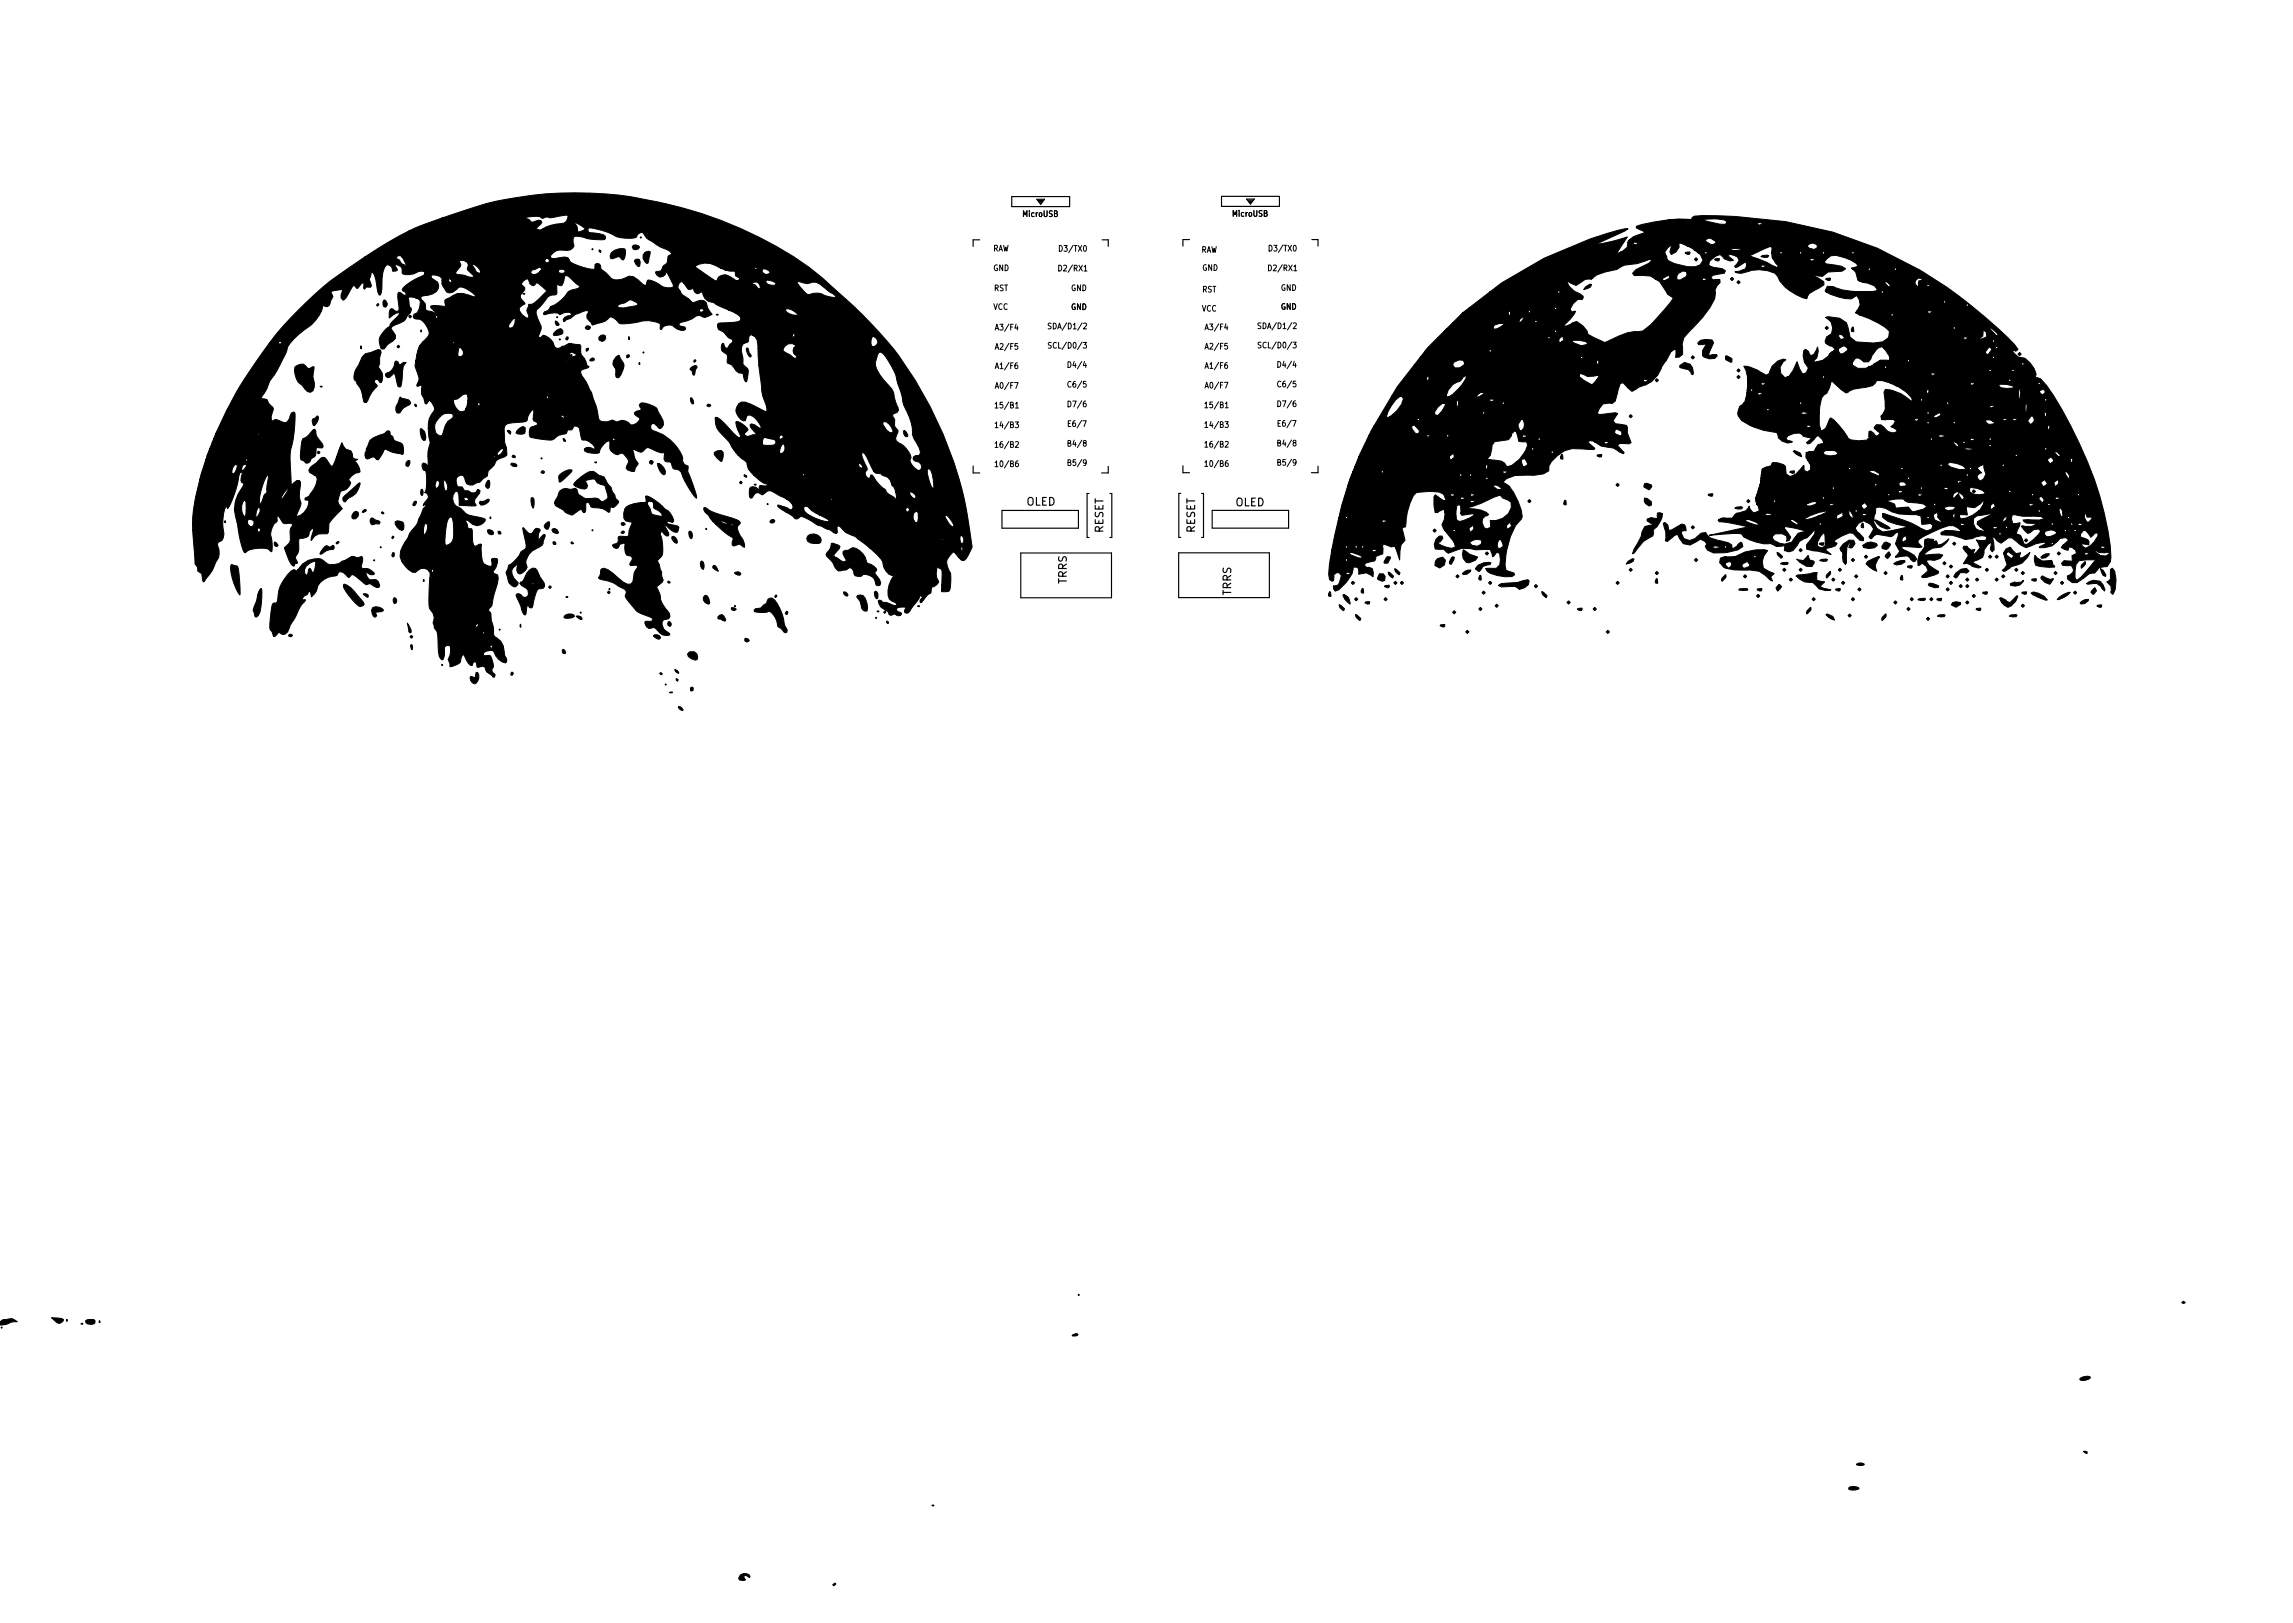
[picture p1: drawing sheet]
<svg xmlns="http://www.w3.org/2000/svg" width="297mm" height="210mm" viewBox="0 0 297 210" stroke-linecap="round" stroke-linejoin="round" font-family="sans-serif">
<defs><g id="words">
<g font-size="1.4">
<text x="132.9" y="65.5">OLED</text>
<text x="160" y="65.6">OLED</text>
<text x="142.9" y="69.1" transform="rotate(-90 142.9 69.1)">RESET</text>
<text x="154.8" y="69.1" transform="rotate(-90 154.8 69.1)">RESET</text>
<text x="138.2" y="75.7" transform="rotate(-90 138.2 75.7)">TRRS</text>
<text x="159.5" y="77.2" transform="rotate(-90 159.5 77.2)">TRRS</text>
</g>
<g font-size="1">
<text x="132.5" y="28.1">MicroUSB</text>
<text x="159.7" y="28.1">MicroUSB</text>
<text x="128.6" y="32.6">RAW</text>
<text x="128.7" y="35.1">GND</text>
<text x="137.3" y="35.1">D2/RX1</text>
<text x="137.4" y="32.6">D3/TX0</text>
<text x="155.5" y="32.7">RAW</text>
<text x="155.7" y="35.1">GND</text>
<text x="164.5" y="35.1">D2/RX1</text>
<text x="164.6" y="32.6">D3/TX0</text>
<text x="128.7" y="40.1">VCC</text>
<text x="128.7" y="37.7">RST</text>
<text x="138.7" y="40.1">GND</text>
<text x="138.7" y="37.7">GND</text>
<text x="155.7" y="40.4">VCC</text>
<text x="155.7" y="37.9">RST</text>
<text x="165.9" y="40.1">GND</text>
<text x="165.9" y="37.7">GND</text>
<text x="129.1" y="42.8">A3/F4</text>
<text x="129.1" y="45.3">A2/F5</text>
<text x="129.1" y="47.8">A1/F6</text>
<text x="136.2" y="42.6">SDA/D1/2</text>
<text x="136.2" y="45.1">SCL/D0/3</text>
<text x="138.5" y="47.6">D4/4</text>
<text x="156.3" y="42.8">A3/F4</text>
<text x="156.3" y="45.3">A2/F5</text>
<text x="156.3" y="47.8">A1/F6</text>
<text x="163.3" y="42.6">SDA/D1/2</text>
<text x="163.4" y="45.1">SCL/D0/3</text>
<text x="165.7" y="47.6">D4/4</text>
<text x="129.1" y="50.3">A0/F7</text>
<text x="129.2" y="52.9">15/B1</text>
<text x="138.5" y="52.7">D7/6</text>
<text x="138.5" y="50.2">C6/5</text>
<text x="156.3" y="50.3">A0/F7</text>
<text x="156.3" y="52.9">15/B1</text>
<text x="165.7" y="52.7">D7/6</text>
<text x="165.7" y="50.2">C6/5</text>
<text x="129.2" y="55.4">14/B3</text>
<text x="129.2" y="58">16/B2</text>
<text x="138.5" y="57.8">B4/8</text>
<text x="138.6" y="55.3">E6/7</text>
<text x="156.3" y="55.4">14/B3</text>
<text x="156.3" y="58">16/B2</text>
<text x="165.7" y="57.8">B4/8</text>
<text x="165.7" y="55.3">E6/7</text>
<text x="129.2" y="60.5">10/B6</text>
<text x="138.5" y="60.3">B5/9</text>
<text x="156.3" y="60.5">10/B6</text>
<text x="165.7" y="60.3">B5/9</text>
</g>
</g></defs>
<g fill="#000" stroke="#000" stroke-width=".13">
<path d="M49 39.3l.1 .2-.2 .2-.1-.1zM49.8 38.8l.2 .2 .2 .3v.2l-.2 .3-.3-.1a.75 .75 0 0 1 .1-.9zM67.7 38h.2v.1zM38.7 40.1a42 42 0 0 1 8.5-6.8h4.1v.2a.9 .9 0 0 1 .7 .7 .55 .55 0 0 1 .6 .4v-.2l-.1-.3-.4-.8h19.2l.3 .2 1.5-.2 .5 .1 .3 .6 .4 .2 1.9 .6 .7 .1 .2-.1v-.5l.2-.2 .3 .1 .2 .2 .1 .5 1 .8a1.49 1.49 0 0 0 2.1 .3 1.36 1.36 0 0 1 1.8 .4l.5 .5 .3 .1 .1-.2 .2-.5h.1a4.4 4.4 0 0 1 1.9 .9 1.66 1.66 0 0 0 1.3 0 1.99 1.99 0 0 0-.5-1.3l-.5-.8v.1a.65 .65 0 0 1-.6 .7 .65 .65 0 0 1-.7-.7l.7-.1 .3-.6h4.1l2.5 1.8 .3 .1 .3-.5a1.28 1.28 0 0 1 1.8 .1l.6 .4h1.3h.1h.1h2.2v.1a1.04 1.04 0 0 0 1.3 .3v-.2l-.3-.1h3.1a3.2 3.2 0 0 0 1.3 1.7l.3-.1a2.03 2.03 0 0 1 1.9 .2l1 .2h.5l-.2-.3-.9-.6a2.78 2.78 0 0 0-1.9-1.1 1.77 1.77 0 0 1-1.8 0h-3.3l-.9-.2-.1 .1h-2.2l-.1-.1-.1 .1h-1.3l.3-.2h.4l.1 .1 .1-.1h-.6l.1-.1-.6-.4v-.1h4.9l.1 .1v-.2h-.1v.1h-4.9l-.1-.5h-.7l-.6-.1h4.8v.2l.2 .2 .3 .2 .5-.2 .1-.1-.6-.4-.3-.1-.2 .2h-4.8l-.5-.3h4.3l.1 .2 .4-.1-.3-.1h-4.5a3 3 0 0 0-3.4-.2h-4.1l.5-.4 .1-.9 .5-.2a.92 .92 0 0 0-.8-.7l-.6-.3-1.1-.7a2.28 2.28 0 0 1-1.2-1.1 .72 .72 0 0 0-.9 .6 4.2 4.2 0 0 1-3.3-.5h2.8h.1h.1l-.1-.1-.1 .1h-2.8l-1.3-.5a3.3 3.3 0 0 0-1.6-.2v.2l.1 .3 1.9 .3 .2 .2v.2v.1l-.1 .1a8 8 0 0 1-3.3-.4l-.6 .1a1.34 1.34 0 0 0 0 1.2 1.1 1.1 0 0 1-1.4 .5 1.46 1.46 0 0 0-1.7 .9h-19.2l-.2-.2h-.2l-.4 .2h-4.1a50.6 50.6 0 0 1 5.8-3.4h20.3l.1 .1v-.1v-.1l-.1 .1h-20.3l1.4-.6 2.8-1h10.7a.87 .87 0 0 1 .9 .5l1-.3 .3 .1 .1 .2-.7 .7 .1 .2 .4 .1 .2-.1h1.6l.1 .1h.2l-.3-.1h-1.6h.1a7.2 7.2 0 0 1 4.1-.8 1.04 1.04 0 0 1 .4 1.1l.2 .1 .3-.1 .5-.3-.4-.4-.8-.4h-1.5l.3-.2 .2-.7-.1-.1-2.2 .3h-.3a.72 .72 0 0 0-.7 .1 1.19 1.19 0 0 0-1.3-.3l-1.2 .3h-10.6l1.3-.5a47.4 47.4 0 0 1 28.5-1.2 51.8 51.8 0 0 1 17.8 8l2 1.7a70.1 70.1 0 0 1 9.6 9.7 50.4 50.4 0 0 1 9.5 24.9l-.7 1.5-.3 .2h-.4l-1-1.1-.5 .6a1.33 1.33 0 0 0-.1 1.7 1.71 1.71 0 0 1 .3 1.5l-.2 1.2-.2 .1-.8 .1v-.9h.6v.1l.1-.1-.1-.1v.1h-.6v-1.8a.56 .56 0 0 0-.4-.4l-.1-.3a2.2 2.2 0 0 0 .1 2.1 1.48 1.48 0 0 1-.9 .7l-.1 .7-.4 .2-.9 1.1-.1-.1v-.3l.3-.3-.3-.3-.1 .4-.9 1.1a1.5 1.5 0 0 1-.7 .8l-.3-.1v-.2l.2-.4a1.82 1.82 0 0 0-1.2 .1l-.1 .2 .2 .2 .4 .2 .1 .1-.1 .2a.93 .93 0 0 1-.9-.2l-.4 .2-.3-.1-.1-.4-.4-.2a1.23 1.23 0 0 1-.8-1.2h.2l.4 .3 .4-.1 .9 .4 .4 .1 .1-.2-.2-.2a1.24 1.24 0 0 1-1-1.6 4.2 4.2 0 0 1 .7-1.9v-.1h-.2a1.98 1.98 0 0 1-1.2-1.8l-.7-.8-.9-.9h11.8l.1 .5 .1-.5-.2-.2v.2h-11.8l-1.6-1.2h10.8l.1 .2 .2-.1-.2-.2-.1 .1h-10.8l-.1-.2h13.3l.2 .7 .1 .2a.66 .66 0 0 0-.1-1.1h-.1l-.1 .2h-13.3l-.7-.3a2.74 2.74 0 0 1-1.5-1.1h12.6l.1 .1v-.1v-.1l-.1 .1h-12.6l-.2-.1-.2 .2 .1 .7-.2 .1-.8-.5-1.7-.6-1-.7a1.33 1.33 0 0 0-1.2-.3l-.3 .2h-.3l-.3-.3-.9-.6h1.5v.1l.1-.1-.1-.1v.1h-1.5l-.9-.5-.2-.2 .1-.2 .8 .3 .8 .4 .3-.2h1.4l.1 .4a5.7 5.7 0 0 0 3.1 1.3l.1-.1-.2-.3-1-.5h12.1a.88 .88 0 0 0 .5 1l.1-.2 .1-.7h3.4l.3 .6a1.34 1.34 0 0 0 .8 .8 1.4 1.4 0 0 0-.5-1.1l-.4-.3h-.2h-3.4l-.1-.3-.2-.3-.3 .2-.1 .3h-12.1l-1.1-.6h12.2l.1 .2h.2l.2-.3-.2-.3-.3 .2v.2h-12.2l-.5-.5h-.3l-.2 .1v.2h-1.4v-.2l-.1-.4h.5l.2 .1 .1-.1-.8-.1h15.9l.1 .2v-.3h-.1v.1h-15.9l-.7-.6h5.6l.2 .3 .1-.2-.2-.2-.1 .1h-5.6l-1.1-.5a1.44 1.44 0 0 0-1.4-.4l-.6 .4-.6-.3-.3 .1-.5 .6h-.1l-.2-.1v-1l.1-.3h.3a.79 .79 0 0 1 .8 .4l.1-.6 .8 .1 .2-.1v-.2a3.9 3.9 0 0 1-1.8-1.2h6.3l.2 .2 .2-.2-.2-.2-.2 .2h-6.3l-.6-.7h8.5v.2l.1-.3h-.1v.1h-8.5l-.2-.6h14.4l.1 .3 .4 .2 .1-.1a.79 .79 0 0 0-.5-.6l-.1 .2h-14.4l-.1-.3-1.1-1h16l.7 1.7v.3l-.2 .3v.3l.2 .3 .2 .2 .2-.1 .1-.4h.2l.8 1.1 .9 .9 .2 .3 .8 .6 .4 .3v-.1l-.1-.8h1.8l.3 .6 .3 .2 .2-.1 .1-.2a.98 .98 0 0 0-.8-.6l-.1 .1h-1.8a1.07 1.07 0 0 0-.5-.9 1.31 1.31 0 0 0-1.2-1.3l-.2-.2a.95 .95 0 0 1-.9-.4h6.9l.4 1.6 .4 .7h.1l-.1-.9a2.29 2.29 0 0 0-.6-1.7l-.2 .1v.2h-6.9l-.9-1.7-.5-.7-.1 .1-.1 .2h-16l-.3-.3h5.7v.1l.3 .1 .2-.3a.78 .78 0 0 0 0-1 1.51 1.51 0 0 0-.5 1.1h-5.7l-.5-.7-.2-.5h4.2v.2l.6 .1a.96 .96 0 0 0 1.1-.3v-.3l-.3-.2-1.3-.2-.1 .7h-4.2l-.8-.9a2.59 2.59 0 0 1-1.1-2.4h.2l.4 .2 1.7 1.8 .7 .6 5.2-.1v.3h.3l.2-.2 .1-.1-.1-.2h-.3l-.2 .2h-5l-.5-1.5-.1-.4 .1-.1 .6 .2 .8 .7 .1 .2-.5 .5 .1 .1 .3 .3 .8-.3 .4 .1-.2-.4-.6-.7v-.3l.1-.1 .4 .1 .7 .5h.2l-.3-.8h16l.1 .3a1.71 1.71 0 0 0 1.1 1.1l.2-.1v-.2a1.53 1.53 0 0 0-1.2-1.2l-.2 .1h-16a1.45 1.45 0 0 0-1.5-.9l-.3 .7h-.2a1.76 1.76 0 0 1-1-1.4 1.44 1.44 0 0 1 .8-1 6 6 0 0 1 2.8 1.1l.3 .1h.1v-.3l-.6-2.3-.4-3.4h15.1a6 6 0 0 0 1.6 2.5 2.06 2.06 0 0 1 .9 1.7l.5 1.6-.2 .3-.5 .3-.1 .2 .3 .5v.8l.4 .5v.3l-.3 .8 .1 .3 .6 .4a3.1 3.1 0 0 1 1.3 1.8l-.1 .3a1.91 1.91 0 0 0 1.2 1.4l.2-.3a.67 .67 0 0 0-.5-.9l-.3-.1-.2-.2 .1-.4 .3-.1h.3l.2-.1v-.4l-.1-.5a3.7 3.7 0 0 1-.9-2.5 9.6 9.6 0 0 0-1.1-3l-.4-1.7-.4-1.1a8.4 8.4 0 0 0-1.8-3.8l-.4-.3-.3 .1-.4 1.2v.4h-15.1l-.1-2.1h3.3v.2l.9 .6 .4 .4h.3l.2-.1-.5-.5v-.3h10.1l.1 .1 .1-.1-.1-.1-.1 .1h-10.1v-.4l.3-.3-.2-.2h9.9l.2 .3h.2l.3-.2 .2-.4-.1-.4-.4-.3h-.2l-.2 .5v.5h-9.9a1.06 1.06 0 0 0-1.4 .6h-3.3l-.1-1.1-.3-.5-.2-.1h5v.2h.2l.2-.2-.1-.3-.2 .1-.1 .2h-5l-.3-.1-.2 .1-.2 .8-.3 .1a1.01 1.01 0 0 0-.5 1.5l.1 .5v.8l.4 .3a.82 .82 0 0 1 .3 1.1l-.2 .8h-.1l-.4-1a1.02 1.02 0 0 1-1.1-.8l-.3-.3-.5-.2-.1-.3 .1-.7-.2-.2-.2-.2a.84 .84 0 0 1-.3-1.2h.1l.3 .6 .2 .1 .4-.6 .3-.3v-.3l-.2-.1a.89 .89 0 0 1-.6-.5l-.4-.4-.6-.3-.1-.7 .2-.1 2.3-.2 .3-.1 .2-.3-.1-.3-.4-.3-1.1-.5h7.3a1.64 1.64 0 0 0 1.8 .6 2.19 2.19 0 0 0-1.6-.8l-.2 .2h-7.3l-1.5-.7-.5-.3-.3-.1a1.42 1.42 0 0 1-1.1-1.3l-.7 .3-.2-.2-.3-.5-.5 .1-.2-.1-.5-.7h8.7a1.05 1.05 0 0 1 .9 .7h.2l.1-.2a.67 .67 0 0 0-.9-.6l-.3 .1h-8.7l-.4-.2a.72 .72 0 0 0-.4 .6 .72 .72 0 0 0 .3 .7 .88 .88 0 0 0 .6 .6l.5 .3 .5 .5 .5-.2a.97 .97 0 0 1 1.3 .2 2.37 2.37 0 0 0 .8 1.5l-1 .4-.3-.1a1.1 1.1 0 0 0-1.4 .3l-1.6 .6-.1 .2 .2 .1 .6 .2 .1 .2v.1a1.29 1.29 0 0 1-1.5-.4 1.1 1.1 0 0 0-1.7 .4l-.1-.1 .1-.6-.2-.1a3.8 3.8 0 0 0-2.9-.1l-2.1 .1-.9-.7-.4-.2-.2 .1a1.91 1.91 0 0 1-1.5 .8l-.7 .2-.2-.4-.2-.1a.78 .78 0 0 1 0-1.3h-.1h14.4l.3 .2 .3-.3-.1-.2h-.2l-.3 .1v.2l-14.5-.1a5.2 5.2 0 0 0-1.9 .8l-.3 .3-.9 .3v-.2l.1-.3 .3-.1 .6-.2 .1-.1a.95 .95 0 0 0-1.3-.1l-.3 .2-.2-.2a4.2 4.2 0 0 0-1.8 .2l-.1-.2 .1-.2a.84 .84 0 0 0 .8-.7h8.7l.8 .2 1.7-.3 .2-.2a1.61 1.61 0 0 0-1.2-.6l-.6 .5-.7 .1-.2 .3h-8.7a4.8 4.8 0 0 0 2.4-2l1.1-.3 .3-.2v-.1l-.4-.3-1-1-.4-.1-.2 .1v.5l-.3 .7h-.2l-.4-.1h-.1v1v.3h-.5a1.21 1.21 0 0 0-1 .7l-.7 .9a.69 .69 0 0 0-.4 .9l.4 1.1a1.06 1.06 0 0 1 .1 1.2l-.3 .6 .1 .1 .4-.1 .1-.2 .3 .1a2.04 2.04 0 0 1 1.3 1.5 .79 .79 0 0 0 1-.2h.3a1 1 0 0 1 1.3-.2h.6l.1 .2v.9l.2 .3a2.77 2.77 0 0 1 .7 1.4l.2 .1-.3 .2-.7 .3-.1 .3 1.4 2.6 .7 1.8 .3 1.7a1.58 1.58 0 0 0 1.7 0l.6 .3a1.35 1.35 0 0 1 1.8 .4 1.1 1.1 0 0 0 1.2-.9l-.7-.5v-.2l.3-.2 .5-.2 .1-.1-.3-.5 .2-.3h.2a3.6 3.6 0 0 1 1.9 .8l.8 1.5v.5l-.2 .4-.2 .1-.7-.6h-.3l-.2 .2v.5l.7 .3a5.3 5.3 0 0 1 3.4 3.6 .85 .85 0 0 0 .8 .9 1.1 1.1 0 0 0 .1 1l.8 2.4 .1 .7-.2-.1a11.2 11.2 0 0 1-1.8-3.3l-.3-.2-.7-.2-.3-.8-.2-.1h-.5l-.2-.3 .1-.8h-.1a4.3 4.3 0 0 1-2-.7l-.4 .2a.67 .67 0 0 1-1.1 .2l-.5-.2 .3 1.3 .4 .5-.1 .2a1.18 1.18 0 0 0-.4 .9 1.18 1.18 0 0 1-1.1-.4l.2-.5a.68 .68 0 0 0-.2-1.1l-.5-.4a.99 .99 0 0 1-1.2 0 .99 .99 0 0 1-.4-1v-.4l-.1-.2a2.17 2.17 0 0 0-1.3 1.5 2.47 2.47 0 0 1-1.8-.1l-.1-.4a1.07 1.07 0 0 1 1.3 .1v-.3a1.57 1.57 0 0 0-1.5-.9l-.2-.2h4l.3 .3 .1-.2-.3-.1h-.1h-4l-.2-1.2a.64 .64 0 0 0-.7-.4l-.3 .5h-.6l-.1 .5h-.4a1.6 1.6 0 0 0-1.2 .7 2.16 2.16 0 0 1-1.6 0l-1.5-.3-.1-.7 .1-.4 .2-.2 .6-.2 .2-.2-.2-.2-.4-.2v-.2h6.5h-.2h-6.3v-.5h3.6l.1 .3 .3 .1h.1l-.4-.4h-3.7v-.7a1.69 1.69 0 0 0-.8 1.4 3.9 3.9 0 0 1-1.9 .3l-.6 .1-.4 .2a6.2 6.2 0 0 0 .2 3.1 .75 .75 0 0 1-.2 1l-1.1 .5-.3 .6-.8 .7-.1 .7-.6 .4-.4 .4-.6 .2a.79 .79 0 0 1-.9 .1 .79 .79 0 0 1-.4-.8l-.2-.4-.3-.1-.4 .2-.2 .3a1.3 1.3 0 0 0 .3 1.1h.5a.59 .59 0 0 0 .8 .5 .64 .64 0 0 0 .7 .3 .64 .64 0 0 0 .5-.5l.3 .2-.1 .3-.6 .8v.4l.2 .4h-.2h-2v-.9h.6l.1 .2 .2 .1 .3-.1v-.1l-.2-.2-.2-.1-.2 .2h-.6l-.1-.6-.1-.3h-.3a1.31 1.31 0 0 0 .7 2.2l.4 .3a1.95 1.95 0 0 0 1.5 .7l1.3 .4a1.13 1.13 0 0 1-2 .4l-.3-.3h-.2l-.1 .1 .2 .5 .1 .5h.5a3.6 3.6 0 0 1 .1 1.6l.1 .5 .2 .2 .5-.3h.3l.1 .1-.1 .7 .2 1.5a1.6 1.6 0 0 0 1 .6l.2-.1v-.8a.63 .63 0 0 1 .8 0 2.22 2.22 0 0 1-.6 1.6l.1 .2 .5 .2v.4l-.8 3.6-.4 .3v.3a.77 .77 0 0 1 .3 .7v.5l.3 .9v1l.2 .3 .2 .1a2.38 2.38 0 0 1 1.1 2.2l.2 .5v.3l-.1 .3a2.1 2.1 0 0 1-1.5-1.5 1.17 1.17 0 0 0-1.3 .2l-.1 .2 .1 .1h.7l.2 .1 .1 .3 .2 .8v.3l-.2 .4 .1 .3 .3 .4-.1 .2-.3-.3a1.06 1.06 0 0 1-.9-1l-.3-.1-.6 .2-.1-.1-.1-.6-.2-.1-.2 .1-.1 .4a1.05 1.05 0 0 1-.8-.8l-.4-.6a.95 .95 0 0 0-.3 .9 1.72 1.72 0 0 1-1.4 .7v-.4l-.3-.6 .2-.2a1.86 1.86 0 0 0 .1-1.4h5.2v.2h.1l.2-.2-.2-.3-.1 .1v.2h-5.2v-.2a.51 .51 0 0 0-.6 .1 .51 .51 0 0 0-.1 .6l-.1 .9-.1 .3h-.2l-.3-.5-.1-.5-.1-2.5h5.7l.2 .2 .2-.2-.2-.2-.2 .2h-5.7l-.2-.3a.59 .59 0 0 1-.3-.6h5.4l.1 .2 .4-.4-.2-.1-.3 .1v.2h-5.4l-.1-.4a1.39 1.39 0 0 0-.4-1.8 12.1 12.1 0 0 1-.1-3.6l.1-1-.2-.4h.3l.1 .3h.1l.2-.3-.2-.2-.1 .1-.1 .1h-.3l-.1-.1a1.14 1.14 0 0 0-1.6 .4l-.4-.1-.5-.3a2.25 2.25 0 0 1-.5-3.5h5.2l.1 .2 .1 .1a1.19 1.19 0 0 0 1-1.4 3.6 3.6 0 0 0-.4-2.3 .92 .92 0 0 0-.5 1l-.3 2.4h-5.2l.9-1.5h1.5l.2 .5 .1-.2a1.6 1.6 0 0 0 .3-1.2l-.2-.1-.2 .2-.2 .8h-1.5l.3-.3a1.92 1.92 0 0 0 .6-1.2l.4-.7a1.24 1.24 0 0 1 .5-1v-.4l-.2 .3h-.1l.7-1a.56 .56 0 0 0-.5-.7h1.4v.2l.1-.2-.1-.2v.2h-1.3l.1-.8h1.1l.1 .2h.2a.75 .75 0 0 0 .3-.8h.6l.1 1.1 .1 .1h.2a1.04 1.04 0 0 0-.4-1.4v.2h-.6l-.1-.2h-.2l-.3 .8h-1.1v-1.6v-.4l-.3-.1h5.8l.1 .1 .1-.1-.1-.1-.1 .1h-5.8l-.2-.5v-.3l.2-.1 .5 .4v-1.3h8.5l.1 .2 .1-.1v-.2l-.2 .1h-8.5v-.2l9 .1a.76 .76 0 0 0 .8-.8l-.1-.1-.4 .3-.3 .3v.2h-9l.2-1a1.06 1.06 0 0 0 0-1.1l-.1-1.3h.8l.1 .6a.67 .67 0 0 0 .9 .3l.2-.5a2.09 2.09 0 0 1 1.2-1.8v-.4a1.42 1.42 0 0 0-1.9 .5l-.3 .5-.2 .4v.4h-.8a2.98 2.98 0 0 1 .8-2.4v-.3l-.5-.8h2.9l.4 .8 .3 .5 .5 .1 .5-.3-.1-.1 .2-.7h1.3l.1 .2h.1l.2-.1v-.1l-.2-.1-.2 .1h-1.3l.1-.4 11.6 .1-.2-.1h-11.4v-.5h10.1l.2 .3 .2-.2-.2-.2h-.1l-.1 .1h-10.1v-.2l-.3-.2-.3 .1-.7 .6-.5 .1-.1 .2h-2.9l-.2-.1-.3 .4h-.2l-.2-.7a1.17 1.17 0 0 1-.3-1.3h19.4l.3-.3-.2 .1-.1 .2h-19.4v-.4l-.6 .2v-.2l.3-.7-.4-1.3a1.19 1.19 0 0 1 0-1.1h19.3l.1 .1 .1-.1v-.2l-.2 .2h-19.3l.1-.9h5.3l.1 .3h.2l.4-.3v-.2h13.8l.2 .5h.2l.5-.2-.3-.2-.4-.2-.2 .1h-13.8a.98 .98 0 0 0-.4-.7h-.1l-.2 .9h-5.3l.4-1.1h3.5l.1 .1v-.1v-.1l-.1 .1h-3.5l.4-.5h3.8l.2 .3 .1-.2-.2-.2-.1 .1h-3.8l.1-.2a1.13 1.13 0 0 0 .5-1.7h10.5l.2 .1 .4-.1a1.55 1.55 0 0 0 .2-1.2 1.92 1.92 0 0 0-.8 1.2h-10.5l-.3-.5a1.16 1.16 0 0 0-1.2-.6l-.3-.1-.1-.2h2.9l.2 .3v-.1v-.3l-.1-.1-.1 .2h-2.9l.1-.3 .5-.2a2.15 2.15 0 0 0 .3-1.6l-.5-.3h.6l.6 .8v.7l.2 .2 .7 .1 .4 .2v-.2l-.2-.2h11.1a1.83 1.83 0 0 0 1.1 1l.1-.1-.3-.9 .3-.8h.2a2.31 2.31 0 0 0 1.2-.8l.9-.9-1.2-1.1-.5 .4h-.2l-.3-.3-.2-.5-.2-.1a.99 .99 0 0 0-.6 .8l.4 .4-.1 .3-.5 .7v.3l.6 .8-.7 .5v.3h-11.1l-.4-.4v-.1l.3-.1 1.6 .1-.1-.8 .7-.4a2.02 2.02 0 0 1 2.4-.3l.9 .3v-.1l-.4-.5a3.3 3.3 0 0 0-1.5-.7h-.3l-.7 .6-.5 .2a1.3 1.3 0 0 1-.8-.9l-.2-.3 .1-.4h.8l.3 .2 .1-.2-.1-.2-.2-.1-.1 .1v.2h-.8v-.3a1.33 1.33 0 0 0-1.4-.4l.1 .4 .7 .5a1.04 1.04 0 0 1-.7 1.5l-1.4 .3-.1 .2-1.6-.1v.1l.1 1.1 .3 .2-.2 .6-.7 1.1-1.3 .6-.4 .2v.2l.5 .8v.4l-.3 .4-.6 .4-.5 .6h-.3l-.2-.1-.1-.6a1.31 1.31 0 0 1 .4-1.4l.3-.4 .6-.4 .1-.3 1.1-1.3 .1-.1-.1-.1a2.54 2.54 0 0 0-1.3 .7l.1-1 .2-.2h.2a.56 .56 0 0 0 .7 .3l.1-.3-.2-1.9 .2-.2 .7 .4 .2-.1a.46 .46 0 0 0-.4-.5l-.1-.2 .2-.2a8.9 8.9 0 0 1 2.6-1.7l.1-.1h4l1.4 .3a1.07 1.07 0 0 0 1 0l-.8-.8-.1-.2 .2-.5h.4l.6 1 .4 .1 .2-.1h6.4l.1 .1a.85 .85 0 0 0 1.1-.2h2.4l.4 .2 .5-.1v-.2a.65 .65 0 0 0-.9-.1v.2h-2.4l.2-.3v-.2l-.3-.1-.5 .3-.4 .1-.2 .3h-6.4a1.35 1.35 0 0 0-1.6-1l-.2-.3-.2-.2h10.3l.1 .2h.2l.3-.1v-.2l-.2-.2h-.3l-.1 .3h-10.3h-.7l-.1 .1 .2 .4-.1 .3-.6 .7v.2h-4l.1-.1a.76 .76 0 0 0-1.2-.1 2.51 2.51 0 0 1-1.7 .2l-.1-.1v-.5l-.1-.3-.3-.2-.6-.1 .4 .6-.1 .2h-.2h-.3l-.1-.4-.3-.3-.3-.1h-.1l-.3 .4a6.7 6.7 0 0 0-.3 2.7l-.1 .5-.1 .3h-.2l-.1-.3-.5-2.2-.3-.4-.2 .3a1.28 1.28 0 0 0 .1 1.4l-.1 .2h-.6l-.2 .3-.1-.2 .1-.6-.2-.1-.6 .7-.2 .1-.4-.4-1 1.7-.3 .2-.3-.3v-.4l.2-.6h-.5l-.9 .1-.1 .2 .2 .5-.3 .6-.1 .5a.59 .59 0 0 1-.9 0 4.7 4.7 0 0 1-2.5 3.3 6.7 6.7 0 0 0-2.1 2.3l-.1 .5-.9 1.8-.7 1.2-.6 .8-.3 1-.7 1v.2l.7 .2a1.69 1.69 0 0 0 .8 1v.2l-.1 .4a1.04 1.04 0 0 0 0 1.2l.4-.3 1.3 .5a.96 .96 0 0 0 .6-.9l.1-.4 .3-.1 .2 .1a15.2 15.2 0 0 1-.5 4.8l-.1 1.2 .1 3.4 .7-.6 .4-.1 .1 .3a5.5 5.5 0 0 0 .1 2.7l-.6 1.7a1.94 1.94 0 0 0 1.5-2.1h-.4v-.3a.74 .74 0 0 0 .7-.5 2.82 2.82 0 0 0 .9-2.1h1.2l.1 .1 .1-.1-.1-.1-.1 .1h-1.2l-.2-.2-.3-.2h1.9v.1l.1-.2h-.1v.1h-1.9l-.5-.3-.1-.4 .2-.3 .8-.6 .6-.6h.4l.3 .2a1.8 1.8 0 0 0 .7 .9l.6-1.2h1.2l.1 .1 .1-.1-.1-.1-.1 .1h-1.2l.7-1.9a1.25 1.25 0 0 0 1.2 1.1l.3 1 .5 .1-.4 .3a1.74 1.74 0 0 1 .7 1.3l-.3 .1a1.85 1.85 0 0 0-1.1 1l.2 .3-.1 .3a1.34 1.34 0 0 1-1.1 .8l-.2 .4a1.31 1.31 0 0 0 .3 1.9l-1.2 1.3a1.34 1.34 0 0 0-.5 1.4l-.1 .4-.1 .2-.4-.1a1.44 1.44 0 0 0-1.6 .9 1.15 1.15 0 0 1 .1-.9l.1-.6a.92 .92 0 0 0-.6 .9 1.83 1.83 0 0 1-1.2 .4l-.1 .5a2.1 2.1 0 0 1-.4 1.9l.2 .6v.2l-.4 .1v.2h-.1l-.3-.2-.2-.5-.7-1.6 .5-.4a1.19 1.19 0 0 0 .3-1.3 1.66 1.66 0 0 1 .3-1.3l-.1-.2h-.9l-.3-.1-.6-.9-.1 .1v.6l-.2 .2a1.97 1.97 0 0 0-.5 2l.1 1-.1 .7v.1l-.5-.4a4 4 0 0 0-2.7 .3l-.2 .2h-.2l-.1-.3-.4-1.3-.2-1.3h2.4l.1 .2 .3-.1v-.2l-.1-.2h-.1l-.2 .3h-2.4l-.2-1h1.3l.1 .2 .3 .3h.3l.2-.3v-.4l-.1-.1-.4-.1-.3 .1-.1 .3h-1.3l-.1-.6h2.5a1.17 1.17 0 0 0 .5-1.4 .85 .85 0 0 0-.4 .9l-.1 .5h-2.5l-.2-1.1h.9l.1 .5 .2 .3 .2 .1 .1-1.1-.1-1h-.1l-.4 .7v.5h-.9l.2-1.3h3l.1 .8 .3-.8h2.4l.8-.9 .2-.5h-.1a3 3 0 0 0-.9 1.4h-2.4l.2-.4 .4-.5-.1-.5 .3-1.8-.2 .1-.4 .8-.4 1.2-.2 1.1h-3l.2-.6 .8-1.4-.3-.2-.1-.2h.3h.1l-.1-.1-.3 .1 .1-.6h1.1l.1 .1h.1l-1.3-.1 .1-.5h-.2l-.1 .1-.2 .4a12.4 12.4 0 0 1-1.3 4.1l-.2 .1v-.3l-.2 .1a6 6 0 0 0-.2 3.4 .93 .93 0 0 1-.8 1.2v.3v.2a1.9 1.9 0 0 1-.2 2 8.2 8.2 0 0 1-1.6 2.6l-.1-.2-.2-.8-.5-.4v-.5l-.1-.2a.97 .97 0 0 1-.3-.9l-.2-3.7h3.6l.1 .1v-.1v-.1l-.1 .1h-3.6l-.1-.7a20.6 20.6 0 0 1 1-5.9h3.9l.1 .2v-.2l-.1-.2v.2h-3.9l.3-1.1h3.8v.3l.2 .1 .2-.1 .2-.5h.7l.1 .2 .2-.1 .3-.6v-.1l-.2-.1-.2 .2-.2 .5h-.7l.1-.5-.1-.2a.88 .88 0 0 0-.6 .9h-3.8l.5-1.4h5.1l.2 .2v-.1l-.1-.4-.1 .3h-5.1l.1-.6h3.8l.1 .1 .1-.1h-.1h-.1h-3.8l.1-.1h5.9l.1 .1 .1-.1-.1-.1-.1 .1h-5.9l.3-.7h5.2l.1 .1 .1-.1h-5.4l.3-.9h5.8l.1 .1 .1-.1h-.1h-.1h-5.8l.2-.5h5.1l.1 .1 .1-.1h-.1h-.1h-5.1l.2-.6h5.4l.1 .2 .2-.2v-.1l-.3 .1h-5.4l.1-.1a56.2 56.2 0 0 1 6.9-11.7h1.1l.3 .2 .2-.1v-.1l-.2-.2-.3 .2h-1.1l1.8-2.2zM76.7 32.3v-.1l.1 .1-.1 .1zM77.6 32.4l.2 .1v.2l-.2-.2zM79.2 32.7a1.98 1.98 0 0 1 1.7-.5l.1 .2a2.07 2.07 0 0 1-.2 1.3l-.2-.1-.3-.3-.9 .2h-.3l-.1-.4zM82 31.8l.4-.1 .3 .2 .1 .1a.56 .56 0 0 1-.8 .3l-.1-.3zM82.3 33.6h.3h.2l.1 .4v.5h-.2l-.3-.3-.2-.4zM82.9 30.8l.1-.1 .1 .1h-.1zM83.5 32.7l.5-.2 .2 .1-.2 1.5h-.2a.91 .91 0 0 1-.3-1.4zM205.4 37.1l.6-.3 .2 .1-.2 .3-.8 .3z"/>
<path d="M218.4 32.7l.5-.1v.3l-.2 .1-.4-.2zM219.5 33.6l.2-.2 .2 .2-.2 .2zM185 45l1.2-1.2h14.2l.3 .2h1.2l.1 .4h.1l.2-.1h1.4l1.1 .5 .8-.2 .1-.1-.3-.2-.8-.2h-.9v.2h-1.4l.2-.2 .1-.1-.2-.5-.5 .5h-1.2l.2-.2-.2-.3-.3 .3h-14.2l.9-.9h14.2l.2 .2 .2-.2-.2-.2-.2 .2h-14.2l.2-.2h6.1l.5-.1 .7-.4 8.2 .1 1.5-.7 .8 .6 .5 .7 .1 .4 2.2 1.1 .3-.2a11.4 11.4 0 0 1 3.6-1.3h1a19.2 19.2 0 0 0 3.9-4.2v-.2l-.7-.4-1-1.6-.6-.4h.9l.1 .2 .3 .1 .5-.4 .1-.1v-.2h.9v.6h.5l.3-.2h2.5v.2l.3 .1 .3-.2-.1-.1-.5-.1-2.5 .1 .4-.2 .1-.3v-.4l-.5-.1-.6 .3-.2 .3a2.09 2.09 0 0 0-1.9 .4h-.9l-.6-.3-2.1-.1-.2-.3 .4-.5 1.7-.8 .4-.4-.3-.1-1.6 .6h-.8a3.3 3.3 0 0 0-1.9 .7l-1.5 .3-1 .4-.8 .6-.2-.1-.5 .1-1.2 .8-1.1-.5h-.1a2.51 2.51 0 0 0 1.7 1.5l.4 .4v.1l-.2 .3h-.5l-.6 .5-.4 .9 .3 .2 .4-.1-.2 .5-1.3 1.4h-8l.3-.3a1.35 1.35 0 0 0-1.4 .4l-.1 .4h-6.1l.9-.9 8.6 .1 .3-.3h1.7l.2 .3 .2-.3-.2-.2-.2 .2h-1.7l.2-.2v-.4l-.4 .3-.2 .5h-8.5l1.2-1.2h6l.1 .3h.1l.1-.5h2.2l.2 .2 .2-.2-.2-.2-.2 .2h-2.2l-.1-.1-.2 .1v.2h-6l.8-.6h11.1l.2 .2 .2-.2-.2-.3-.2 .3h-11.1l2.8-2.2h8.7l.2 .2 .2-.2-.2-.2-.2 .2h-8.7l1.5-1.2 5.5-3.2 5.9-2.4 3.8-1.2 .9-.2h.3l-.4 .3-3.9 1.8 2.3-.5 1.9-.5-1.2 1.9v.2l.3-.1h5.7l.5 1.1 .8 .3 1.7 .4 1 .1 .7-.3 .3-.6-.3-.7-.3-.2h.8l.2 .2 .2-.2-.2-.3-.2 .3h-.8l-.5-.4h4.6l.7 .1 .7-.1 .1-.1-.9-.1h-.4l-.2 .2h-4.6l-1-.6h15.6l.3 .3 .6 .2 .4-.2v-.4l-.6-.2-.3 .1-.4 .2h-15.6l-1-.3v.5l-.4 .6-.6 .4-.2-.4 .3-.8-.6 .3-.4 .6h-5.7l.9-.6 .1-.7h.7l.1 .3h.2l.3-.2v-.1h-.5h-.8v-.2l.2-.1h9.8l.1 .2 .6 .4h.3l.4-.2-.1-.2-.6-.4-.2-.1-.5 .3h-9.8l.5-.5 1.5-.4-.2-.3-1-.4 .1-.2 .7-.2 3.5-.6h4.4a10.5 10.5 0 0 0 2.9 .6l.2-.2h4v.2l.3 .1 .3-.2-.1-.1-.5-.1-4 .1v-.2l-.3-.2a8 8 0 0 0-2.8 0h-4.4l1.2-.1h1.7l.1-.2 .3-.2a56.6 56.6 0 0 1 17.9 2.1 54.6 54.6 0 0 1 21.3 12.4l2.3 2.1 .4 .6-.3 .3-.5-.2 .3 .5 .6 .5 .8 .1 .7 .6 .5 .8 .3 .7-.2 .5 .2-.1 .5 .2a25.2 25.2 0 0 1 3.9 6.1 45.2 45.2 0 0 1 5.2 15.5l.1 1.4-.1 .6-.4 .7-1.1 .1-.6 .8h-.7l-1.5 1.2h-.6l-.6-.4-.1-.2h1l.2 .3 .6-.4 1.9-2.3-2.2 .1-.4 .5-.1 1.8h-1v-.3l.4-.1 .3-.4 .1-.3-.3-.5-1.1-.1-.1-.2 .3-.4 1.1 .1-.1-.7 .6-.4h1l.1 .3h.2l.3-.1v-.2h-.5h-1.1l-.1-.4-.3-.1h2.6a1.56 1.56 0 0 0 1.6 .9l.5-.4h-1.4l-.7-.5h-2.6l-.2-.2h-.5v.4l-.4-.1-.5-.3 .2-.3 .8-.6-.4-.4-.7 .2a2.59 2.59 0 0 1-2.7 1.2v-.2l.8-.4h.6l.3 .2 .2-.2-.2-.2-.3 .2h-.6h.1l-.4-.2-1 .2-1.2 .5-.7-.3-1.2-.9h-.5l-.9 .7-.5-.3-.5-.6-.1 .2 .2 1.5-.2 .3-.3-.3 .2-.9-.3 .1-.7 .8v.5l-.2 .5-1.2 .6 .1 .2 .9 .5-.4 .1-.7-.2-.2-.2-.6-.2h-.4l.7-1-.7-1 .1-.2h.4l.6 .5 .4-.1-.3 .7 .5-.4 .5-.6-.5-1 1.1 .1 .3-.2-.1-.3-.6-.1-.8 .2-.4 .2-.9 .1-1.7-.6h-1.4l-.1-.1h7.5l.2 .2 .2-.2-.2-.3-.2 .3h-7.5v-.2l.6-.3 1.9 .2 .2-.1-1-.7h-.7a16.5 16.5 0 0 0-3.9 1.9l-.1 .3 .6 .6h-.3l-2.1-.1-.4 .1 1.8 1 .3 .5-.2 .3-.2 .1-.8-.8-1.5 .2v-.1l.5-.7-.6-1 .3-.6h.6v.4h.2l.4-.3-.1-.5-.5 .4h-.6l.2-.8-.2-.1-.8 .6-1.9-.3-.3 .2-.3 .4h-.2l-.2-.2 .6-1.1-.3-.5-.7-.4h1l.4 .8 .8 .5 1-.1 2.3-.6-1.5-.3-1.1-.3-.7-.5v-.6l2.1 .7a9.4 9.4 0 0 1 2.8 1.2l.8 .4 .6-.2 .2-.6-.3-.2h3.8l.1 .3h.2l.4-.2-.2-.1h1.2l.3 .7 .4 .2 .8 .2v-.2l-.6-.5h1.7v.3h.2l.4-.2h.9l.2 .2 .2-.2-.2-.2-.2 .2h-.9l-.6-.1h-1.7l-.4-.3 .1-.2h3.3l.4-.5h.7l.1 .6 1-.1-.1 .4-.4 1 .5 .2 .5 1.2h.4l.9-.6 .6-.8h.7l.3 .4h.5l.7-.3h3.2l.1 .4 .9 .3 .1 .3v.4l-1-.2 .1 .2 .4 .4 .6-.2h1.4l.1 .2 .2 .1 .4-.2-.1-.1-.5-.1-1.5 .1 .6-.6 .5-.7v-.5l-.4 .1-.6 .5-.6-.9h-.3l-.4 .5h-3.2l.2-.2-.4-.3h1.2l.2 .2 .3-.2h.8l.2 .2 .2-.2-.2-.2-.2 .2h-.8l-.3-.2-.2 .2h-1.2l-.5-.1-.6 .2-.2 .3h-.7l.3-.3-.3-.3-.6 .1-.5 .4-.3 .1-.9-.9h1.4l.5-.3h1.9l.3 .2 .2-.2h2.1l.2 .2 .2-.2-.1-.1h.7v.3h.3l.3-.2-.1-.1h-1.2l-.1-.1-.2 .2h-2.1l-.2-.2-.3 .2h-1.9l.2-.2-.4 .1h-.9l-.4-.2-.1-.2h2.1l.6-.2-.2-.2h3.2l.2 .3 .2-.3h1.8l.3 .6 .2 .1 .5-.5v-.3l-.2 .1h-.4l-.3-.5h-.1v.5h-1.8l-.2-.2-.2 .2h-3.2l-.2-.1h-.9a5.6 5.6 0 0 1-2.4-.2h-.4l-.1 .5h-.7l.1-.3a.83 .83 0 0 0-.6 .8h-3.2l1.8-1.1v-.1l-1.9 .3-.4 .3-.1 .7h-5.5l-1.1 .1-.1-.9h.7l.2 .3 .2-.3-.2-.2-.2 .2h-.7v-.1l-.5-.2h2l.3 .7 .7 .2 .2-.1-.6-.5v-.2h1.9l.2 .4 .1-.1 .1-.3h.5l.2 .4 .7-.1 .9-.4 .7-.5h7.6l.3 .2 .2-.2-.2-.2-.3 .2h-7.6l.5-.6h1v.4h.2l.3-.2h8.4l.1 .6 .2 .6 .2-.1-.1-.8-.1-.2-.3-.1h-8.4l.1-.2-.1-.3h4.5l.1 .2 .2 .1 .3-.2h1.8l.2 .2 .2-.2-.2-.3-.2 .3h-1.8l-.5-.2-4.6 .1v-.2l-.5 .5h-1l.2-.8-.4 .5-.8 .5-1.1-.2 .2 1.1h-1l-.1 .1h-.5l-.1-.3-.2 .1-.1 .2h-1.9v-.4h-.2l-.4 .3-4.4-.1-.9-.3-.9-.4-.7-.2-.5 .1-.3 1.8h-1l-.3-.1-.5 .2-.6 .7 .3 .5 .8 .8v.3h-.5l-.8-.9-.5-.1-.9 .4-1 .5-.1 .3 .4 .2-.3 .3-1.2 .4 .1 .2 .6 .5-3.2-.7v-.5l.2-.3h1.2v.4l.5 .3 .5-.2 .1-.3-.1-1.5-.6 .5-.4 .8h-1.2l.8-1.1 .1-.4-.1-.1-.9 1-1 .4-.3 .5-.5 .7-.6 .2-.6-.2 .1-.6-1.1 .1-.8-.4h-.2a6.4 6.4 0 0 1-3.2-.8h3.6l.3 .4 .8 .4 .6 .1 .9-.3 .8-1.1 1-.2-.3-.2-1.4-.3-.9-.2-.2 .1 .9 1.3-.2 .4-.4 .1 .1-.2-.1-.5-.5-.3-1 .1-.4 .4h-3.6l-.2-.4-.2-.1h-.9l-3.2 .3 5.1-1.1a14.3 14.3 0 0 0-3.8-.7l-.1-.2h3.4l1.4 .6h.4l-.3-.3-.6-.3h5l1 .7v-.2h2.7l.2 .2 .2-.2-.2-.2-.2 .2h-2.7l-.1-.2-.7-.4-.2 .1h-5l-.6-.1-.3 .1h-3.4l.3-.2h10.9v.1l1.8-.5h2.3v.4l.2 .1 .6-.4v-.3h.8l.5 .6 .1-.3-.2-.4h1.3l.1 .3h.2l.4-.1-.1-.2h-.5h-1.4l-.2-.3h.5l.3 .2 .2-.2-.2-.2-.3 .2h-.7v.4h-.8v-.2h-.1l-.7 .4h-2.3l1.1-.5-.2-.1a7.2 7.2 0 0 0-2.7 1h-10.9l.3-.1h1.2l.3-.4 4.3 .1 .5-.1v-.1l-.5-.1h-.3l-.1 .2h-3.9l.2-.2 1.3-.3 .4-.6 .1 .3 .3 .4 .3 .1 .6-.2-.1-.6-.3-.3h6.5v.2l.5 .1 .8-.3h1.7l.1 .2 .2 .1h3.8l.4 .4 .4-.4-.3-.4-.1-.1-.4 .5h-3.8l.3-.2v-.1h-2.3v-.1l-.1-.2h9.3l.9 .3 .2 .5 1.6-.1 .5 .6 1.5-.3h2.7l.5 .2 .6-.1 .4-.4a1.57 1.57 0 0 0-1.5 0v.3h-2.7l.3-.3 .1-.1-.3-.2h1.1l.2 .2 .2-.2-.2-.3-.2 .3h-1.1l-1-.3h-1.2l-.6-.5-1.1 .1-.9 .1v.2h-9.3h-.5l-.7 .3h-6.5v-.4h2.2l.2 .2 .2-.2-.2-.2-.2 .2h-2.2l-.1-.3v-.1h8.6l.2 .2 .2-.2v-.1h16.5l.2 .2 .6-.7 .4 .8h.2l.1-.1h9.7l.5 .5 .2-.4-.2-.3h1.6l.1 .3h.2l.3-.1v-.2h-2.2l-.3-.1-.2 .3h-9.7l-.2-.5-.6-.4-.6 .3-.1 .4h-16.5l-.2-.1-.2 .2h-8.6l.2-.4h16.9l.2 .2 .2-.2-.1-.1h3.6l.1 .3h.2l.4-.2-.1-.1h-.5h-3.7l-.1-.1-.2 .2h-16.9l.1-.5h18.2v.2l.3 .1 .3-.2-.1-.1-.5-.1-18.2 .1 .2-.4h9.4l.2 .2 .2-.2h11l.2 .2 .2-.2h2.7l.1 .2h.2l.3-.1v-.1h2.7l.1 .5 .5 .3 .8 .1h6.6l.2 .2 .2-.2h5.5l.2 .2 .3-.2-.3-.2-.2 .2h-5.5l-.2-.2-.2 .2h-6.5l.5-.1 .1-.2-.2-.1h3.1l.2 .2 .3-.2-.3-.3-.2 .3h-3.1a2.57 2.57 0 0 0-1.9-.5h-2.7l-.5-.1-2.8 .1-.2-.2-.2 .2h-11l-.2-.2-.2 .2h-9.4l.1-.4h14.8l.2 .2 .2-.2-.2-.2-.2 .2h-14.8v-.2h18l.1 .4h.3l.6-.2-.3-.4h-.6l-.1 .2h-18l.1-.3h25.4l.1 .3h.2h10.6l.4 .4 .4-.4h.9l.2 .4 .4-.4v-.4h-.2l-.4 .3v.1h-.9l-.4-.4-.4 .4h-10.6l.3-.2v-.1h-.5h-25.5v-.3h18.9l.2 .2 .2-.2-.2-.2-.2 .2h-18.9l.2-1.2 .5-.3 .7-.2v-.2l.2-.2 .6 .1 .8 .2 .2 .2 .1 1 .5 .3 .8-.3 .9-1.1 .1 .6 .4 .3 .2-.2h7.7l1.4 .7 .2-.1-.1-.1h11.1l.2 .3 .3-.3-.3-.2-.2 .2h-11.1l-.1-.2-.6-.3-.4-.1-.4 .1h-7.7l.2-.1v-.2h4.9l.2 .2 .2-.2h6.4l.2 .2 .2-.2-.2-.2-.2 .2h-6.4l-.2-.2-.2 .2h-4.9v-.4h16.7l.3 .2 .2-.2-.2-.2-.3 .2h-16.7l-.1-.3h17.9v.3l.5 .2 1 .3h.7l.1-.1h.5l.2 .2 .2-.2-.1-.1h.7l.6 .7h-.3l-.3 .3 .1 .3 .3 .4 .5-.2 .3-.7-.2-.5h10.4l.1 .6 .3 .5h.2v-.5l-.6-.6h-10.4l-.1-.4v-.2h2.3l.2 .2 .2-.2-.2-.2-.2 .2h-2.3v-.1l-.4 .1-.5 .3h-.7l-.1-.1-.2 .2h-.5l-.3-.4-.8-.3-.8-.1-18.3 .1-.2-.4h31l.4 .5 .5-.5h2.1l.1 .4 .2-.1v-.5h-.3v.2h-2.1l-.5-.4-.4 .4h-31l-.3-.4 .1-.5h2.1l.3 .2 .7 .2 23.9-.1 .2 .2 .2-.2-.2-.2-.2 .2h-23.4h.3l.2-.3-.2-.2h28.2l.6 .7 .2-.1a.87 .87 0 0 0-.8-.6h-28.2l-.1-.1a1.76 1.76 0 0 0-1.7 .2l-2.1 .1 .4-.2h.7v-.3l20 .1 .6-.1h-.1h9.2l.2 .2 .2-.2-.2-.3-.2 .3h-9.2l-.9-.2-.2 .1v.1h-19.4l.4-.6 .8-.2-.1-.2h16.8l.5 .7 .3-.1v-.1h3.8l.2 .2 .2-.2-.2-.2-.2 .2h-3.8l-.4-.4h.8l.2 .2 .2-.2-.2-.2-.2 .2-1.2-.1h-16.8l-.2-.3-.5-.5-1 1-.3 .1-.2-.2 .7-.5-1.1-.3-.1-.2-.4-.2h-.7l-.8 .3-.3 .4 .3 .3 .6 .1-.6 .2-.7-.2-.5-.5-.2-.7a9.9 9.9 0 0 1-3.5-.9h7.3l.1 .3h.2l.4-.2-.1-.1h-.5h-7.4l-1.1-.6-.4-.7-.1-.2 8.5 .1 .6-.1v-.1h1.5v1.5l.2 .8h.1l.5-.3 .5-1.2 .2-.2 .4 .3a8.1 8.1 0 0 1 1.8 2.4l.4 .2 1.1 .1 .9-.1 .2-.1h8l.2 .2 .2-.2-.1-.1h4.9l.1 .3h.2l.3-.2h1.8l.2 .2 .2-.2-.2-.2-.2 .2h-1.8l-.5-.1h-5l-.1-.1-.2 .2h-8l.1-.2v-.1h8.9h.4h.6v-.2l-.6-.1-.2 .1-.2 .2h-8.9v-.7l.2-.1 .5 .3v.2l.3 .2 .2-.1 .3-.3-.8-.6v-.1l.3-.4h.6l.9 .9 .6 .2 .5-.2v-.1l-.3-.4h-.1h19.9l.2 .4 .1-.1v-.6l-.3 .1v.2h-20l-.3-.1 .5-.5h4.2l.2 .2 .2-.2h2.9l.3 .2 .2-.2-.2-.2h4l.3 .3 .3 .1 .6-.2-.2-.2h4.5l.4 .4 .4-.4v-.3l-.2-.4h-.2l-.4 .7h-4.5l-.4-.2h-.5l-.1 .2h-4l-.3 .2h-2.9l-.2-.2-.2 .2h-4.2l.2-.2-.4-.3-.9 .1h-.6v-.1h4.3l.1 .2 .2 .1 .3-.2v-.1h10.8l.1 .2 .2 .1 .4-.2-.1-.1h.7l.1 .2 .2 .1 .3-.2v-.1l-.5-.1-17.1 .1v-.4h6.8l.1 .2h.2l.7-.4h13.3l.1 .4 .2-.1v-.5h-.3v.2h-13.3l-.1-.2h-.3l-.6 .4h-6.8l.3-.4h5.6l.2 .2 .2-.2-.2-.2-.2 .2h-5.6l.2-.5v-.4h13.5l.1 .2 .2 .1h4.3l.1 .6 .1-.1 .1-.9-.1-.2h-.1l-.1 .6h-4.3l.4-.2-.1-.1-.5-.1-13.6 .1v-.4h7.9l.2 .2 .2-.2-.2-.2-.2 .2h-7.9l-.1-1.4 .1-.4 .7 .1a5.3 5.3 0 0 1 2.7 1.5l.2-.1-.1-.1h1l.2 .2 .2-.2h15.7l.2 .2 .2-.2-.2-.2-.2 .2h-15.7l-.2-.2-.2 .2h-1l-.1-.3-.7-.8h2.7l.1 .4 .1-.1h11.7v.7h.2v-1h2.5v.1l.4 .4 .4-.4-.2-.3h-.2l-.4 .2h-2.5l-.1-.4-.1 .7h-11.7v-.5h-.2v.2h-2.7l-1.3-.7h13.3l.3 .2 .7 .1h.8l.3-.1-1.1-.4h-.8l-.2 .2h-13.3l-.7-.4h10.3l.1 .3h.2l.3-.2h8.1l.3 .2 .2-.2-.2-.2-.3 .2h-8.1l-.5-.1h-10.4l-1.1-.3h-.7l-.5 .7-2.5 .4-1 .5-.6-.4-1.3-1.2-.2 .9-.4 .8-.3 .2-.3 .4-.3 1.9h-1.5l-.6-.1h-.2l-.2 .2h-8.1l.1-.5h3.6l.2 .2 .2-.2-.2-.2-.2 .2h-3.6l.2-.5 .5-.4h7.1l.3 .2 .2-.2-.2-.2-.3 .2h-7.1l.1-.1 .3-1.2h1.4v.2l.3 .1 .3-.2-.1-.1-.5-.1-1.4 .1v-.4h.4l.2 .2 .2-.2-.2-.2-.2 .2h-.4l.1-.9h1.7l.1 .3h.2l.3-.2v-.1h-.5h-1.8v-.3h33.7l.2 .2 .3-.2-.3-.2-.2 .2h-33.7l-.2-1.4-.3-.5 .4 .1a8.1 8.1 0 0 1 2.5 1.1l.4-.2 .4-1 .7-.6 .7-.3 .3 .1-.3 .3-.4 .7 .1 .8 .5 .5 .3-.1h4.5l.2 .3 .2-.3-.2-.2-.2 .2h-4.5l.3-.1 .5-.7 .5-1.1 .3 .9 .4 .7 .4-.2h16.2l.1 .3h.2l.3-.1v-.2h-16.8l.2-.3h23.5l.2 .2 .2-.2h2.6l.2 .2 .2-.2-.2-.2-.2 .2h-2.6l-.2-.2-.2 .2h-23.5l.2-.3-.5-.7h6.1l.1 .3 .7 .4h1l.3-.1h2.1l.2 .2 .2-.2-.2-.2-.2 .2h-2.1l.8-.5h19l.2 .3 .3-.3-.3-.2-.2 .2h-19l.7-.4h3.5l.2 .2 .2-.2-.2-.2-.2 .2h-3.5h1.3v-.4h13.2l.2 .2 .2-.2-.2-.2-.2 .2h-13.2l-.3-.6h12.7l.2 .2h.2l.4-.6v-.1l-.2-.2h.6l.3 .2 .2-.2-.2-.2-.3 .2h-.6h-.2l-.4 .7h-12.7l-.7-.8a2.17 2.17 0 0 0-1.4 1.6l-.3 .4h-.7l-.4-.4-.4-.2-.3 .2-.4 .5h-6.1l-.2-.9 .1-.7 .2-.2 .4 .4 .2 .5 .5-.2 .4-1 .1 .6-.1 .8-.6 .5a1.99 1.99 0 0 0 2.2-1 1.37 1.37 0 0 1 1.1-.4l.3 .5 .4-.1 .5-.4 .1-.2-.3-.3-.3-.1-.6 .4-.1 .2h-.5l.1-.2-.3-.3-.3-.1-.6-.3-.1-.3 .2-.6 .2-.1h1.3l.3 .5h.1l.5-.2-.5-.5-.3 .1-.1 .1h-1.3l.5-.3 .1-.7-.2-.8-.7-.6 .4-.1 1.4 .2 .9 .6 .5 1.9 .7 .6 1.1 .1a5.1 5.1 0 0 0 2.6-.2h13.9l.2 .2 .2-.2-.2-.2-.2 .2h-13.9l.6-.5h9.7v.2l.2 .1 .2-.1h1.8l.8-.3-.1-.6-.2-.1-.3-.1 .1 .2-.1 .6-.4 .3h-1.6l.2-.1-.1-.1-.5-.1-9.7 .1 .1-.8-.5-.4h8.6l.3 .2 .2-.2-.2-.2h4.4l.4 .5 .6 .7h.3a2.76 2.76 0 0 0-1.3-1.2h-4.4l-.3 .2h-8.6a12.9 12.9 0 0 0-3.4-1.7h4l.2 .2 .2-.2-.2-.2-.2 .2h-4l-.5-.3 .1-.2h9.2l.1 .3h.2l.3-.2v-.1h-.5h-9.3l.5-.8h13.6l.2 .2 .3-.2-.3-.2-.2 .2h-13.6l-.1-.4h10.8l.2 .2 .2-.2-.2-.2-.2 .2h-10.8l-.3-.8-.8 .4a7.1 7.1 0 0 1-3.2-.9h7l.2 .2 .3-.2-.3-.2-.2 .2h-7.1l-.1-.1 .3-.6h.8a10.6 10.6 0 0 0 5.6 .6l.1-.2-.4-.5-1.7-.5h3l.5 .7 .3-.2-.5-.5h-.3h-3l-.2-.1h7.2v.4l.4 .4 .1-.2h1l.2 .2 .2-.2-.2-.2-.2 .2h-1l-.1-.2 .1-.4 .5-.2-.1-.1-.5-.1-.4 .4h-7.2l-.2-.1-.3-1.1-.4-.3h1.9l.2 .2 .3-.2h2.9l.2 .2 .2-.2-.2-.2-.2 .2h-2.9l-.3-.2-.2 .2h-1.9l-.2-.2 .9-.2-.2-.3-.7-.5-1.9-.6h-.7l-.5 .4-.4 .5 .2 .2 .9 .1a1.81 1.81 0 0 1 1.7 .6l-.5 .2-1.8 .1-.7 .6-1.6-.3 1.8 1v.4l-1.9 1.1-.3 .7-.6-.1a6.6 6.6 0 0 1-2.9-2.2l-.3-.6-.4-.4a4.6 4.6 0 0 0-3.3-.3l-1 .3h-.5l-.4-.2 .6-.1 .8-.3 .2-.4h1.8l.1 .2 .2 .1 .3-.2v-.1l-.5-.1-1.9 .1-.1-.5-1.1 .7-.3 .1-.1-.2 .2-.2 .4-.6-.3-.5h-.2h1.8a16.3 16.3 0 0 1 3.6 1.4h.1l.1-.2-.7-.9h4.8v.3h.2l.4-.1-.1-.2h-.5h-4.8l-.1-.2-.1-.5h1l.2 .2 .2-.2h2.1l.3 .2 .2-.2h2.5l.2 .2 .2-.2h3.4l.2 .2 .2-.2-.2-.3-.2 .3h-3.4l-.2-.3-.2 .3h-2.5l-.2-.3-.3 .3h-2.1l-.2-.3-.2 .3h-1l.1-.7-.3-.2-2.7 1.3h-1.8l-.6-.2h-.4l.8 .7-.4 .1-.8-.3-.6-.5-.6 .2-.8 .7v.5l.6 .3 1.1 .1 .4 .3-.1 .3-1.5 .3-.3 .3 .3 .3 .9-.1v.4l-.4 .4-.2 .6v.3l-.1 .8a14 14 0 0 1-3.1 4.1l-.9 1-.2 .8 .1 1.3-.5 .4h-.4v-1l-.2-.1-.5 .4-.6 1.1a5.9 5.9 0 0 0-1.1 1.9 4.1 4.1 0 0 1-2.4 1.6l-.9 .5-1.1-1.1-.4 .1-.7 2.3-.4 .3-.3-.1-.8 .1-.5 .6-.3 .6 .2 .2 2.2-.2 .3 .1-.7 .9 .4 .4 1.4 .2 .1 .3v.7l.5 1.2-.3 .2-1.1-.1-.4 .3 .9 .9-.1 .2-1.3-.8-1.6-.2-.8-.6h1.2v.3h.3l.3-.1-.1-.2h-.5h-1.2l-.5-.1-.5 .1 1 .9-.1 .1-2.9-.1a4.2 4.2 0 0 0-2.9 2.4l-.1 .5-.7 .4-1.2 .2h-2.4l-1.1 .4-.5 .5 .8 .5a8.4 8.4 0 0 1 1.7 3.9l-.1 .4-.8 .8a11.4 11.4 0 0 0-1.3 5.1l.1 .7 1 .3 .1 .3-.3 .2a5.1 5.1 0 0 1-3.2-.7l-.2-.4h1.3l.5-.4 .1-.7-.1-.8-.4-.2-.6 .6-.2-.9h-2l-.6-.1-1.1-.1-1.8 .7-.6-.6h-1.1l-.1-.6 .2-.6 .4-.5h.4l.1 .4-.3 .4-.3 .2 1.1 .5 .7 .1 .5-.2-.2-.5h2l.3 .3 .7 .2 .5-.4h2l.1 .6 .3 .1 .4-.3v-.4l-.4-.6-.4 .6h-2l.1-.3a1.24 1.24 0 0 0-1.6 .2h-2l-1.2-1.6h1l.2 .2 .2-.2-.2-.2h1.9l.2 .4 .4-.4v-.4h-.2l-.4 .3v.1h-1.9l-.2 .2h-1l-.2-.2-.2-.6a2.16 2.16 0 0 0 .4-1.5h1.4l.1 .9 .3 .3 .5-.2 1-.3 .4-.3v-.3l-1.5 .3-.2-.3v-.7h.9l.1 .1 1.6 .2 .7 .3 .3 .2-.2 .2h-.2l-.3 .4-.1 .5 .3 .7 .4 .1 .4-.2v-.2h2.1v.4h.1l.5-.3-.2-.5-.4 .4h-2.1l-.1-.7h.2a2.41 2.41 0 0 0 2.6-1.6l-.1-.7-.5-.4-.6-.2-.1-.2-.3-.1-1.1 .4a13.7 13.7 0 0 1-3 1.2h-.9v-.2l-.2-.2-.3 .1-.1 .9h-1.4l-.1-.4h-.1l-.8 .4h-.3l-.1-.9v-1.1l.1-.3 1.3 .8h3.2l.1 .2h.2l.4-.1-.1-.1h-3.8l.1-.2-.1-.3h2v.3h.2l.4-.1-.1-.2h-.5h-2l-.2-.4h.9v.3h.3l.3-.2v-.1h1.9l.1 .3h.2l.4-.2-.1-.1h-4l-.6-.3h-1.2l-1.5 .1h-.2l-.4 .4-.4 1a10.7 10.7 0 0 0-.6 3l-.5 .2 .4 1.6-.5 .6-.1 .8-.1 1.1-.6-1.7h-.1l-.3 .1-1.1-.5-.1 1.4-.9 .3v.2l-.1 .4-1.2 .2-.2 .3 .3 .3h.3l.5 .1 .1 .6v.5l-.9-.5-1 .2v-.8l-.3-.1h-.4l-.2 .8-.5 .9-1.2 1.2-.4 .2-.2-.3-.1-.4 .6-.1 .2-.3 .3-.9-.3-.4h-.3h1.1l.1 .2 .2 .1 .4-.2-.1-.1-.5-.1-1.2 .1-.4 .3-.1 .7-.1 .1-.4-.2-.1-.7 .2-1.9h1.9l.2 .3 .2-.3-.2-.2-.2 .2h-1.9l.2-.9h2.2l.2 .2a1.66 1.66 0 0 0 1.7 .4l-1.4-.6h-2.7v-.4h5.2l.1 .3h.2l.4-.2-.1-.1h-.5h-5.3l.1-.3h1.6l.2 .2 .2-.2h.9l.2 .2 .2-.2h.4l.2 .2 .2-.2-.2-.3-.2 .3h-.4l-.2-.3-.2 .3h-.9l-.2-.3-.2 .3h-1.6l.8-3.5h5.6l.1 .2 .2 .1 .3-.2v-.1l-.5-.1-5.7 .1v-.4h.8l.2 .3 .2-.3-.2-.2-.2 .2h-.8l.4-1.5 .8-2.7h18.8l.1 .2 .4 .4h.5l.1-.1-.6-.4-.5-.1h-18.8l.3-.8h17.5l.2 .2 .2-.2-.2-.2-.2 .2h-17.5l.2-.5h13.9l.2 .3 .2-.3h.9l.2 .3 .2-.3-.2-.2-.2 .2h-.9l-.2-.2-.2 .2h-13.9l.1-.4h3.7l.2 .2 .2-.2-.1-.1h15.5v.3h.2l.4-.1-.1-.2h-.5h-15.5l-.1-.1-.2 .2h-3.7l.3-.6h16.9l.2 .3h.1v-.5h-.3v.2h-16.9l.5-1.3h11.7l.2 .4 .2-.1h4.6l.7 .1a1.69 1.69 0 0 1 1.5 .5l.3 .4 .6-.2 .6-.5h.7l.2 .6 .2 .1 .4-.4-.4-.7-.4 .1v.3h-.7l.5-.4 .6-.8h3.4l.2 .2 .2-.2-.2-.2-.2 .2h-3.4l.2-.4h.6l.2 .2 .3-.2-.3-.3-.2 .3h-.6l.2-.5-.1-.5h-1l-.1-.3h2.5l.2 .2 .2-.2-.2-.2-.2 .2h-2.5l-.1-.5h.6l.1 .2 .2 .1 .3-.2v-.1l-.5-.1-.7 .1-.1-.4h12.6l.3 .3 .6 .2 .1-.4-.1-.3-.5-.2-.2 .1-.2 .3h-12.6l-.3-.2-.4 .4v.3l-.4 .5-1.8 .2-.3 .5-.2 1.3-.4 .4v.1h-4.6l.3-.3-.1-.4h-.1l-.4 .3-.1 .1h-11.7l1.3-2.7h7.5l.2 .2 .2-.2h2.1l.2 .2 .2-.2-.2-.3-.2 .3h-2.1l-.2-.3-.2 .3h-7.5l.7-1.3h4.9v.4l.4 .5 .4 .1 .1-.5-.4-.5h13.2l.3 .6h.2l.3-.3 .1-.5-.2-.6-.2-.1-.4 .7-.1 .2h-13.2l-.2-.1-.3 .1h-4.9l.5-.9h5l.2 .3 .2-.3-.2-.2-.2 .2h-5l.2-.3h.9l.1 .1 .7-.4h5.4l.5 .1 .3-.3h5.4l.2 .2 .2-.2-.2-.2-.2 .2h-5.4l.6-.9 .1-.4-.5 .1-.5 .4-.4 .6-.1 .4h-5.4l.6-.5 .6-1h7l.1 .5h.2v-.5h5.6l.2 .2 .2-.2-.2-.2-.2 .2h-5.6v-.3l-.2-.1-.1 .4h-7l.2-.5h11.2v.3h.3l.3-.1-.1-.2h-.5h-11.2l-.1-.2h9.5l.5-.1 .5-.4v-.2l-.4 .1-.6 .6h-9.5l-.1-.2-.3 .1-.5 .4-1 1.6-.2 .6h-.9l1.6-2.7h7l.3 .2 .6-.4a5.3 5.3 0 0 0 1.7-2.3h14.7l.6 .5 1 .6 .6-.7h6.1v.2l.2 .1 .4-.2-.1-.1-.5-.1-6.1 .1 .4-.5-.3-.1-1.3 .2-.8-.4-.2 .1v.3h-14.7l.1-.1-.1-.1-.4 .3-.4 .5-.3 .1-.6 .3-.6 .8-.3 .7h-7l.7-1.2 .8-1h3l.1 .3 .2-.1v-.5h-.3v.3h-3l1.4-1.8h5l.3 .4 .6-.1 .5-.3 .2-.2-.1-.2h17.1l.2 .4 .1-.1v-.5h-.3v.2h-17.1l-.1-.2-.6-.1-.7 .3-.1 .4h-5l.8-1h20.7l.2 .2 .2-.2-.2-.2-.2 .2h-20.7l.6-.8h8.2l.2 .2 .3-.2-.3-.3-.2 .3h-8.2zM222.2 33.5h.5v.3h-.2l-.4-.1zM224.4 35.9l.2 .2-.2 .3-.2-.3zM225.2 36.4l.2 .2-.2 .2-.2-.2zM228.1 33.3l.2-.2 .7-.1 .1 .1-.1 .2-.4 .1zM236.6 36.1l.5-.1v.3l-.2 .1-.4-.2zM38.3 47.5l.6-.3h.4l.6 .5h.2l.5-.2h.1v.3a2.47 2.47 0 0 0 0 1.9v.5l-.2 .4-.3 .2-.4-.1-.6-.8a2.18 2.18 0 0 1-.9-2.4zM39.2 56.9l.1-.1a1.35 1.35 0 0 0 .9-.7l.4-.4 .2-.1 .1 .2a1.6 1.6 0 0 0 .6 1.3l.3 .5 .1 .3-.2 .1h-.6l-.1 .1-.1 .4a.78 .78 0 0 1-.6 .9 .53 .53 0 0 1-.8 .5l-.2-.2-.3-.1-.1-.2v-.3h.9l.1 .1v-.2l-.1 .1h-.9l.1-1.3zM40.5 54.3a.53 .53 0 0 0 .6-.4l.2 .1a1.19 1.19 0 0 1-.7 1.1l-.2-.6zM41.2 58.5l.2 .1-.1 .2-.2-.1z"/>
<path d="M41.5 50h.2v.1zM46.7 44.8l.1 .4-.1-.1zM47.3 45.9l1.7-.6 .3 .1 .1 .3a2.67 2.67 0 0 0-.2 1.4l-.2 .5a1.62 1.62 0 0 1 .4 1.9l-.2 .1-.3-.4h-.4v.3l.4 .4-.1 .2a3.8 3.8 0 0 0-1.2 1.8l-.1 .2-.3 .1-.2-.8a2.6 2.6 0 0 0-.7-1.7l-.3-.4a1.33 1.33 0 0 1 .2-1.5l.7-1.5zM48 57l.7-.4 1.1-.5 .4-.3 .3 .1 .1 .5 .3 .2 .2 .5 .3 .1a.81 .81 0 0 1 .9 .9l-.1 .7-.1 .1-1.3-.3-.8-.4h-.2l-.4 .8-.4 .6-.2-.1-.4-.3-.8 .3a.74 .74 0 0 1-.1-1.2l-.1-.1zM51.2 46.8h.1l.3 .1 .1 .3h.2a.59 .59 0 0 1 .7-.2 1.38 1.38 0 0 0-.5 1.2l-.1 1.3v.5l-.2 .1-.3-.1-.4-1.6h-.1l-.6 .5h-.2l-.2-.2-.1-.2 .2-.2a1.52 1.52 0 0 0 1.1-1.5zM51.6 44.7l.2 .2-.2 .2-.2-.2zM51.8 51.5l.1-.1 .2 .2 .8 .2 .3 .4-.1 .2a1.98 1.98 0 0 0-1.3 1.1h-.3a.93 .93 0 0 1 0-1.3zM52.8 59.7l.2-.1a.6 .6 0 0 1-.1 .8l-.3-.1v-.4zM53.1 40.8l.2 .2-.1 .2-.2-.2zM53.7 52.4l.3 .1-.1 .2-.2-.2zM54.5 42.7l.1 .3h-.1zM54.5 55.5l.2 .1a1.31 1.31 0 0 1 .4 1.4l-.2 .1a1.72 1.72 0 0 1-.4-1.6z"/>
<path d="M65.7 55.8l.2-.1 .2 .2v.3zM66.5 59l.2 .1v.2l-.3-.1zM67.3 55.5l.3-.2h.2l.2 .1v.7a1.23 1.23 0 0 1-1.2 0zM70.1 59.3l.1 .1-.1 .1v-.1zM72 41.6l.4 .3v.1l-.1 .2-.3-.1-.1-.3zM72.2 41l.1 .1-.1 .1-.1-.1zM72.4 44l.1-.1 .1 .1-.1 .1zM72 42.9l.3-.2 .4-.1 .2 .2v.3a1.22 1.22 0 0 1-1.2 .3v-.2zM72.9 56.9l.1-.1 .1 .1 .2 .3h-.2zM73.4 43.7h.2v.1l-.2 .3-.1-.2zM74 46v-.1l.1 .1-.1 .1zM75.9 45.2l.3-.1v.3l-.2 .1z"/>
<path d="M76 42.2h.2l.2 .1 .1 .1-.1 .3h-.2l-.3-.1-.1-.2zM76.5 46.5l.3-.1h.2v.2l-.1 .1h-.5zM77.1 59.9l.2-.1v.2zM77.6 43.7l.2-.2 .4-.1 .2 .1 .1 .3-.2 .3-.3 .1-.3-.1-.1-.1zM79.8 46.3l.4-.3 .3 .7a.95 .95 0 0 1 .2 1.2l-.3 .7-.2 .3h-.3l-.1-.1-.1-.3a1.17 1.17 0 0 0-.3-1.3v-.4zM81.5 43.6v.4h-.1zM81.2 46.1l.3-.1 .1 .1-.4 .3zM82.8 47l.1 .2h-.1zM83.4 45.6v.1h-.1zM84.3 59.7l.3 .1-.1 .3-.4-.1zM89.5 51.5a.63 .63 0 0 1 .3 .8 .66 .66 0 0 1-.3-.8zM90 46.6l.2 .1-.3 .2v-.1z"/>
<path d="M89.5 47.7l.6-.4 .1 .1 .1 .2a1.13 1.13 0 0 0-.3 .9l-.1 .1-.2-.1-.1-.5-.2-.1zM91.7 52.4l.4 .1-.3 .2-.2-.1zM92.8 40.7h.2v.1zM92.5 58.6l.5-.2h.4l.3 .2a1.78 1.78 0 0 1-.2 1.2l-1-.9zM96.7 45.1h.1l.2 .1a1 1 0 0 0 .3 .8v.2l-.1 .1a1.38 1.38 0 0 1-.5-1.2zM117 55.8h.2a.87 .87 0 0 1 .4 .8h-.2l-.2-.2zM202.3 58.9h.1v.6l-.2-.1-.1-.2zM206.9 58.9h.5v.3h-.2l-.3-.1zM211.2 53.7l.3 .2-.3 .2-.2-.2zM214.4 49.3l.2-.2 .2 .2-.2 .2zM217.6 47.4l.6-.4 .7 .2 .4 .4 .1 .7-.1 .2-.2-.1v-.1l-.4-.4-1.1-.3zM219.3 46.1l.2 .2-.2 .2-.2-.2z"/>
<path d="M219.9 44.4l.4-.3 .7-.1h.8l.2 .4-.7 1.6h.3l.8-.1 .1 .2-.4 .3-.7 .1-.7-.2-.2-.2 .1-.7 .5-.8-1.1 .1zM223.5 46.1h.2l.6 .3 .1 .1-.1 .4h-.1l-.6-.3-.1-.1zM225.2 48.6l.2 .2-.2 .3-.2-.3zM225.2 47.8l.2 .2-.2 .2-.2-.2zM232.3 58.4h.2l.7 .3 .2 .5-.8-.4zM236.6 42.3l.3 .2-.3 .2-.2-.2zM240 42.4h.1v.6l-.3-.1v-.2zM261.4 45.9l.2-.2 .2 .2-.2 .2zM29.1 67.5l.1 .2h-.1zM30 73.1l.7 .2a13 13 0 0 1 .4 3.8 6.8 6.8 0 0 1-1.2-3.8zM33.7 76.3l.1-.1a7.1 7.1 0 0 1-.3 3.5l-.3 .2h-.2v-.3a1.11 1.11 0 0 1 0-1.2l.4-1.4zM35.6 70.2l.4 .3v.2l-.1 .1-.3-.1z"/>
<path d="M42.1 70.8l.2-.1 .2 .1a.52 .52 0 0 0 .6-.2l.2 .2v.2l-.1 .2a2.15 2.15 0 0 0-1.6 .6h-.1l-.1-.1zM43.6 70.3l.2-.2 .1 .1-.2 .3zM44.5 75.7a1.74 1.74 0 0 1 1.4 .9l1.2 1.4 .1 .3a.56 .56 0 0 1-.8 .2l-.8-.8a5.5 5.5 0 0 1-1.1-1.7zM37.7 74l.3-.2 .4 .2 .2-.2h.8l.1 .5 .2 .2h.1l.2-.7 .1-.2 .5 .6a2.17 2.17 0 0 0 .3-1.5 1.75 1.75 0 0 0-1.5 1.1h-.8a2.87 2.87 0 0 1 3-1.4l.3 .2a1.77 1.77 0 0 0 2.4 .1l.9-.4a.95 .95 0 0 1 1.2 0l.4-.2a1.43 1.43 0 0 1 0 1.3l.2 .2a1.44 1.44 0 0 1 1.5 .8 .81 .81 0 0 1-1.1-.3 1.21 1.21 0 0 0 .4 .9l.9 .1a.82 .82 0 0 1 .4 1h-.3l-.9-.5-.5 .2-.2-.2a4.8 4.8 0 0 0-1.6-1.2l-.4 .4h-.1l-.3-.3a.9 .9 0 0 0-1-.4 .64 .64 0 0 1-.7 .5 2.26 2.26 0 0 0-2.1 2l-.7 .7-.1-.6-.2-.1-.2 .4a.8 .8 0 0 0-.7 .7h.4l.1 .1-.2 .3a2.58 2.58 0 0 0-.8 1.2l-1 1.7-.3 .9-.4 .2-.3 .1-.4-.3-.6 .5h-.2a1.06 1.06 0 0 0-.4-.8v-1.6a3.6 3.6 0 0 1 .4-1.9h.4l.1-.2a5.2 5.2 0 0 1 1.8-3.9zM45.8 66.5l.3-.3 .3 .2v.3l-.3 .5h-.3l-.2-.1v-.3zM44.8 64.1l1.8-1.6a2.25 2.25 0 0 1-1.4 2l-.5 .5-.2-.1-.1-.1v-.4zM47 66.2l.3-.2h.1v.2l-.4 .2-.1-.1zM47.1 77l.2-.1 .3 .1 .1 .4zM48 67.2l.2-.1 .5 .3 .5 .1v.2l-.1 .2h-.5l-.4 .1-.1-.1-.2-.4zM48.5 72.5l.1 .1-.1 .1-.1-.1zM48.3 78.7a1.22 1.22 0 0 1 1.4 .3v.1l-.3 .1-.7 .1-.1 .1 .2 .4-.3 .2a.96 .96 0 0 1-.2-1.3zM49.2 70.9l.1-.1 .1 .1-.1 .1z"/>
<path d="M49.4 66.4l.1-.1 .2 .2-.1 .1zM50.9 69.5l.1 .1-.2 .2v-.2zM50.9 71.6h.2v.2l-.2 .4-.1-.3zM51.1 77.4l.2 .2 .1 .2-.1 .3-.2 .1a.54 .54 0 0 1 0-.8zM51.2 67.6a.95 .95 0 0 1 1.1 .2v.8l-.2 .1a1.23 1.23 0 0 1-.9-1.1zM53.7 65l.1-.1 .1 .1v.1l-.2 .4h-.2zM54.5 63.5l.2-.1a.61 .61 0 0 1 0 .8l-.2-.4zM54.9 75.1v.2h-.1zM62.2 64.9a1.06 1.06 0 0 0 1-.2h.2l-.1 .3a1.3 1.3 0 0 1-1 .4l-.2-.2zM63.2 62.2h.2a1.01 1.01 0 0 1-.2 1.1l-.2-.1-.1-.3zM63.1 68.7a.56 .56 0 0 1 .8 .3v.2l-.2 .1-.4-.1zM63.5 66.9l.1 .3h-.1z"/>
<path d="M64.5 68.9l.2-.1 .2 .3-.3 .1zM66.2 60.1a.56 .56 0 0 1 .8 .2l-.1 .1a.6 .6 0 0 1-.7-.3zM67.8 68.3l.7 .8 .3 .1 .6-.7 .2-.1 .3 .1 .1 .2-.2 .4-.1 .9 .7-.7 .2-.1v.2l-.2 1a3.2 3.2 0 0 1-1.4 1 2.32 2.32 0 0 0-.9 1.6 .96 .96 0 0 1-.8 1.4 .83 .83 0 0 1-.1-1.4 1.16 1.16 0 0 0-.6 1.9l.5 .6a.54 .54 0 0 1-.5 .5 1.31 1.31 0 0 1-.9-1.2 .77 .77 0 0 1 .1-1.1 .47 .47 0 0 1 .4-.6l.7-.7 .5-.6a.75 .75 0 0 1 .6-.7l.1-.1 .1-.4zM68.9 64.5h.2a1.5 1.5 0 0 1-.1 1.3 1.64 1.64 0 0 1-.1-1.3zM68.6 73.8l.4-.2h.4l1.1 2 .1 .3-.2 .3-.6 .1a3 3 0 0 0-.7 1.9l-.2 .5-.1 .1-.2-.1-.2-.3-.1 .2-.2 .9-.1 .2a1.56 1.56 0 0 1-.6-1.3l-.5-1.3 .1-.2a.92 .92 0 0 1 .8 .5l.6-.1a.86 .86 0 0 0-.5-1.2l-.4-.3-.1-.3h1.5l.1 .2 .2-.1-.2-.1h-.1h-1.5v-.1a.74 .74 0 0 0 .6-.7l.3-.5zM70.3 61l.2 .1v.2l-.4-.1zM70.7 67.9l.3-.3h.2v.3l-.2 .7h-.2l-.2-.2-.1-.3zM71.2 75.9l.2 .1-.1 .2-.2-.1zM71.6 70.2h.2l.2 .3h-.3zM71.5 68.6l.3-.2 .3 .2 .3 .4-.3 .1-.4-.1-.1-.1zM73.3 77.3h.2v.1zM72.4 61.6a1.99 1.99 0 0 1 1.7-.7 1.43 1.43 0 0 1-.7 .9l-.8 .6h-.1l-.1-.6z"/>
<path d="M74 70.3l.1-.1 .2 .2-.2 .1zM73.1 79.8a.82 .82 0 0 1 1.3 0 1.57 1.57 0 0 1-1.3 .2zM74.7 79.8l.5 .1 .2 .1v.3l-.5-.3-.2-.1zM75.1 79.4l.1-.1 .1 .1h-.1zM76.7 68.7v-.1l.1 .1-.1 .1zM72.5 63.6l.4-.2 .4-.1a1.47 1.47 0 0 0 1.2 0l.3 .2a.85 .85 0 0 0 .6 .9 1.14 1.14 0 0 0 1.2 .2h.8l.5 .4a.78 .78 0 0 0 .8-.4 .78 .78 0 0 0-.1-.9l-.2-.8h-.2a1.39 1.39 0 0 1-1.1-.8 2.08 2.08 0 0 0-1.3 .2l.3 .6-.1 .3a1.67 1.67 0 0 1-1.7-.4 4.3 4.3 0 0 1 2.1-1.7h.5l.7 .5a.82 .82 0 0 1 .9 .6l.4 .7a.95 .95 0 0 1 .4 .8 1.23 1.23 0 0 1 .5 .9l.3 .3v.2l-.6 .6h-.2l-.2-.1-.1 .7-.2 .1a2.34 2.34 0 0 0-1.8-.6l-.5-.2-.2-.5h-.2h-.2v1.1l-.2 .2h-.1l-.3-.4h-.2l-1 .7h-.2a1.31 1.31 0 0 1-.9-.6l-1-.6-.2-.3zM78.8 76.6l.2 .1-.1 .2-.2-.1zM78.9 76.3l.1-.1v.1v.1zM80.5 67.8l.1-.1h.2l.2 .3-.3 .1-.2-.1zM80.5 68.9l.2-.1 .2 .1-.3 .2-.1-.1zM81.2 65.6l1-.4 1.6-.1 .4 .8a.8 .8 0 0 0 1 .9l.5 .1 .1-.1a1.11 1.11 0 0 0-.9-.8l-.2-.2-.1-.7-.2-.1-.4-.1-.2 .2h-.8h.7v-.2l-.1-.6 .2-.1a8.5 8.5 0 0 1 2.6 1.9 2.03 2.03 0 0 1 .9 1.4l-.2 .2-.6-.2-.1 .1v.1l.2 .2 1.2 .2 .1 .2-.2 .7a2.07 2.07 0 0 1-1.5-1h-.1l.3 .6a.71 .71 0 0 1 .2 .8 1.04 1.04 0 0 1-.8-.5h-.2l-.1 .3 .3 1.1a2.8 2.8 0 0 1-.1 1.8l-.5 .5 .3 1.2a.79 .79 0 0 1 .2 .8l.2 .6-.1 .2-.7 .6a2.69 2.69 0 0 1 .5 1.7l.7 1.3a.82 .82 0 0 1 .3 1.1l-.6 .2a1.02 1.02 0 0 0 .3 1.5l.4 .3 .1 .1a1.27 1.27 0 0 1-1.6-.5l-.5-.4-.6 .1-.4-.2-.2-.6 .9-.1 .2-.2-.1-.2-.8-.4a2.78 2.78 0 0 1-1.9-1.3 1.9 1.9 0 0 1-.8-1.3l.2-.4-.2-.3-.9-.5a5.6 5.6 0 0 0-2.5-.9l-.1-.1 .3-.6v-.5l.1-.1 .4-.1a8.2 8.2 0 0 1 2.4 1.8l.6 .3h.4l.3-.3 .1-.7a1.73 1.73 0 0 1 .5-1.1l-.1-.4-.8 .1-.1-.2 .1-.3a.54 .54 0 0 0 .1-.7l-.6-.2a2.25 2.25 0 0 1-.2-1.6l-.5 .2a.53 .53 0 0 0-.4 .5l-.3 .1-.3-.2-.2-.3 .7-.3 .1-.7 .1-.1h1l.2-.1 .1-.2a2.28 2.28 0 0 1 .4-1.3v-.2l-.9-.2-.2-.4a1.82 1.82 0 0 1 .4-1.5zM85.2 60a1.25 1.25 0 0 1 1 1.4l-.2 .1a1.85 1.85 0 0 1-.8-1.5z"/>
<path d="M86.5 75.4l.1-.1 .2 .2-.1 .1zM87 69.6l.2-.1a.71 .71 0 0 1 .5 .9 .82 .82 0 0 1-.7-.8zM89.3 68.8a.6 .6 0 0 1 .2 1 .78 .78 0 0 1-.2-1zM90.8 72.7h.1a.85 .85 0 0 1 .2 1.1l-.1-.1a.94 .94 0 0 1-.2-1zM91.2 65.8l.1-.1 .2 .1a8.6 8.6 0 0 0 3.3 1.3l1 .5 .1 .2-.4 .4a2.64 2.64 0 0 0 .7 1.7 1.32 1.32 0 0 1 .2 1l-.6-.4-.7 .2-.3-.1 .2-.8-.2-.2-1-.7-1.1-1h1.8l.5 .2 .1-.1a.47 .47 0 0 0-.6-.1h-1.8l-.4-.4h1a1.05 1.05 0 0 0 1 .3l-.2-.1a2.75 2.75 0 0 0-1.8-.2l-.3-.3a1.47 1.47 0 0 0-.7-.8zM91.5 68.4l.1 .1-.1 .1-.1-.1zM91.3 77.1h.1a.91 .91 0 0 1 .4 1.2 .78 .78 0 0 1-.7-.9zM92.3 73.3l.2-.1a1.17 1.17 0 0 1 .5 .8l-.7-.4zM93 79.9l.3-.2a.61 .61 0 0 1 .7 .6l-.1 .2-.6-.3h-.2zM94.8 78.7h.3l.2 .1 .1 .2-.3 .1-.3-.1-.1-.1zM95.1 78.5l.1-.1 .1 .1-.1 .1zM95.1 74.2l.2-.1h.4l.3 .3a.57 .57 0 0 1-.9-.2z"/>
<path d="M95.9 62.3l.2 .2-.1 .2-.2-.1zM96.4 61.5l.3 .1v.2l-.3-.1zM97.7 62.7h.2v.1zM99.4 65.3v-.1l.1 .1-.1 .1zM97.7 79l.2-.1 .3-.1a.75 .75 0 0 0 .8-.5l.3-.2 .2-.5 .3-.1h.3a5.8 5.8 0 0 1 1.6 3.6l.3 .5-.1 .3-.2 .1-.2-.1a1.4 1.4 0 0 0-.7-.7 2.34 2.34 0 0 0-1.2-2 2.71 2.71 0 0 1-1.9 0zM99.9 67.3h.3l.2 .1-.2 .3h-.4l-.1-.1zM100.5 77.1l.2 .1-.3 .2v-.2zM101.8 79.2h.2l.1 .2-.2 .2-.2-.1zM104.7 69.4a.98 .98 0 0 1 1.1-.2 .98 .98 0 0 1 .5 1.1 1.64 1.64 0 0 1-1.7-.2l-.1-.3zM107.7 70.4h.2l.9 .4v.2l-.7 .8-.1 .3 .8 .4a2.07 2.07 0 0 0 1.6 .2v.1h.3l-1.2-.1h.1v-.2l-.4-.8v-.3l.8-.2 .5-.3a2.22 2.22 0 0 1 1.7 1.8l.2 .3a1.65 1.65 0 0 1 1.2 .8l-.3 .4 .2 .4a1.21 1.21 0 0 1 .5 1.2l-.3 .1-.2-.1a1.35 1.35 0 0 0-1.8-1.3 .8 .8 0 0 1-1.1-.1 .73 .73 0 0 0-.6-.9 .9 .9 0 0 1-.8 .4l-.6 .1a1.75 1.75 0 0 1-.7-1.1l-.8-.8-.1-.3 .1-.2a1.47 1.47 0 0 0 .6-1.2zM109.3 76.7a.54 .54 0 0 1 .6 .4l-.1 .1a.5 .5 0 0 1-.5-.5zM111.1 77.1a.77 .77 0 0 1 1 .6 1.55 1.55 0 0 1 .2 1.5l-.5-.1-.2-.3a1.84 1.84 0 0 0-.6-1.5z"/>
<path d="M113.4 76.6a.6 .6 0 0 1 .2 1 .78 .78 0 0 1-.2-1zM113.6 79.2l.2-.1v.2zM114.7 79.1l.1 .2-.2 .1-.1-.1zM118.9 78.5h.2v.1zM172.2 76.6l.2 .1v.6l-.3-.1v-.2zM173.5 78.3l.7 .6-.1 .2a.88 .88 0 0 1-.6-.8zM173.9 77.1l.2-.1a1.21 1.21 0 0 1 .8 1.3l-.7-.7zM175 75.5l.3-.2 .2 .2-.2 .2zM175.6 79.6l.7 .5-.1 .3a.88 .88 0 0 1-.6-.8zM175.5 77.6l.2-.2 .2 .2-.2 .2zM176.5 76.2l.1 .1v.6l-.3-.1v-.2zM176.9 78l.5-.1v.3l-.2 .1-.4-.2z"/>
<path d="M178.7 74.3h.5l.2 .4v.5l-.3 .1-.6-.2-.1-.2zM179.3 77.6l.2-.2 .2 .2-.2 .2zM179.4 75.9l.5-.1v.3h-.2l-.3-.1zM179.8 74.1l.7 .5-.1 .3a.88 .88 0 0 1-.6-.8zM179.6 72.2l.1-.1h.4v.2l-.3 .6-.1 .1h-.4v-.2zM180.7 73.7l.7 .5-.1 .2a.88 .88 0 0 1-.6-.7zM180.8 75.3l.2 .2-.2 .2-.2-.2zM181.4 75.5l.2-.2 .2 .2-.2 .2zM185.6 68.7l.2-.2 .3 .2-.3 .2zM186.2 72.4l.7-.2 .3 .4-.1 .6-.6 .4-.6-.4 .1-.5zM188.1 72.2l.1-.1 .2 .1-.1 .3-.3 .6-.2-.1-.1-.2zM188.4 79.1l.2 .2-.2 .2-.2-.2z"/>
<path d="M188.8 74.5l.2 .2-.2 .2-.2-.2zM189.6 71.2a3.9 3.9 0 0 0 1.8 1l-.3 .4-.8 .3h-.3l-.5-.5-.1-.6zM189.4 74.3l.7-.4 .4-.1v.2l-.5 .4h-.4zM191.7 74.5l.1 .1v.6l-.2-.1v-.2zM191.6 78.9l.2-.2 .2 .2-.2 .2zM192.2 76.6l.2 .2-.2 .2-.2-.2zM192.6 71.5l.2 .2-.2 .2-.2-.2zM191.5 73.2l.7-.3 .8-.1 .1 .1-.1 .2-.9 .3-.4 .6-.6-.3zM192.8 75.5l.2-.2 .3 .2-.3 .2zM193.9 78.3l.2 .2-.2 .2-.2-.2zM194.1 75.8l.4-.2 .9-.1a3.9 3.9 0 0 0 1.9-.3l.6-.1 .2 .2-.1 .5-.5 .3-.7 .3-.5-.4h-1.8zM197.9 64.9l.2-.2 .2 .2-.2 .2z"/>
<path d="M199 75.7l.2 .2-.2 .2-.2-.2zM199.7 76.6l.7 .6-.1 .2a.88 .88 0 0 1-.6-.8zM202.7 64.8l.1 .1v.5h-.2v-.3zM203 78.1l.2-.3 .2 .3-.2 .2zM204.4 78.8h.5v.3h-.2l-.4-.1zM206.4 78.9l.2-.2 .2 .2-.2 .2zM209.3 75.5l.2-.2 .3 .2-.3 .2zM209.3 62.8l.2-.2 .3 .2-.3 .2zM211 73.8l.2-.2 .3 .2-.3 .2zM210.9 72.7l.6-.3h.2l-.2 .3-.8 .4zM213 64.5l.4 .1 .5 .4v.4l-.3 .2-.4-.4-.2-.3zM213 62.7l.3-.1 .6 .2 .1 .2-.4 .4-.7-.4z"/>
<path d="M214.6 75h.1v.6l-.3-.1v-.2zM214.4 74.2l.2-.2 .2 .2-.2 .3zM213.4 67.2l.5-.1 .9 .1-.1-.7 .3-.1 .4 .1a2.95 2.95 0 0 1-1.1 2l-.2 .3 .1 .2-.1 .4-1.2 .7-1.2 1.5-.2 .1 .2-.6 .9-1.6 .1-.6 .4-.7 1.2-.2-.9-.5zM215.5 67.8l.2-.1 .4 .3 .1 .7 .4-.1 1.3-.7 .3 .1 .2 .3v.5h-.5l-.1 .3 .3 .7 .8 .2 .7-.2 .8-.7 .6-.1a1.98 1.98 0 0 0 1.9 1.1l1 .2 .4 .3 .1 .4 .1 .1 .5-.4 .5-.5 .2 .1 .1 .5-.7 .4-1.3 .4a2.8 2.8 0 0 1-2.6-.4l-.2-.2h1.2h.6v-.1h.5l.2 .2 .2-.2-.2-.3-.2 .3h-.5l-.6-.2-.2 .1-.2 .2h-.8l-.1-.3 .2-.3-.2-.3-.6-.3-1.4 .8-.8-.2-.5-.6-.3-.6-.4 .2-.9 .7h-.3l.1-1.2zM219.3 68.1l.2 .2-.2 .2-.2-.2zM219.5 72.5l.2-.2 .2 .2-.2 .3zM221.3 64h.5v.3h-.2l-.3-.2zM223.5 74.5h.1v.2l-.1 .2-.5 .4 .1-.4zM224.7 65.8l.2-.1 .7-.1 .1 .1-.1 .2-.4 .1zM225.8 74.7l.3-.2 .2 .2-.2 .2zM225.3 76.3l.9-.1 .2 .1v.1h-1.2zM226.3 64.9l.2-.2 .2 .2-.2 .2z"/>
<path d="M227.8 77l.2 .2-.2 .2-.3-.2zM227.7 76.3l.5-.1v.3l-.2 .1-.4-.2zM222.9 72.3l.6-.2h3.6l.2 .2 .2-.2-.2-.2-.2 .2h-2.5h.2a5.8 5.8 0 0 1 4.2-.8 2.09 2.09 0 0 0-.6 2.3l1.4 .7-.4 .4 .2 .6-.3-.2a3.1 3.1 0 0 0-3.3-1.2l-1.3-.1-1.1-.2-.3-.1-.5-.5h.7v.2l.4 .4 .5-.4h1.2l.1 .3 .3 .1 .6-.2 .1-.2-.3-.4-.8 .4h-1.2l-.1-.4h-.4l-.4 .2h-.7v-.1zM230.2 71.6l.2 .1 .5 .4-.2 .2-.4-.4zM230.4 75.7h.1l.3 .3-.5 .6-.2-.5zM230.9 73.8l.2-.2 .3 .2-.3 .2zM230.7 73l.1-.1 .7-.1 .2 .1-.2 .2h-.4zM231.8 75.1l.2-.2 .2 .2-.2 .2zM231.9 61h.5v.3h-.2l-.4-.1zM233 73.8l.3-.2 .2 .2-.2 .2zM233 71.3l.3-.2 .2 .2-.2 .2zM232.7 72.4l.9 .2 .6-.6 .3 .6 .5 .1v.2l-.3 .5a2.41 2.41 0 0 1-2-1z"/>
<path d="M234.5 78.7h.1v.3l-.1 .1-.4 .4v-.4zM234.7 77.6l.2-.2 .3 .2-.3 .2zM232.7 74.6l.2-.1 2.5-.3v1l1 .2-.6 .6 .5 .2 .9 .2a1.67 1.67 0 0 1-1.9-.5l-.5-.5a2.21 2.21 0 0 1-2.1-.8zM235.7 70.4l.5-.1v.3h-.2l-.3-.1zM235.7 72.6l.2-.1 .7-.1 .1 .1-.1 .2h-.4zM237 74h.1v.3v.2l-.5 .4v-.4zM236.5 79.6l.2-.1 .7 .3 .2 .5-.7-.3zM237.3 75.1l.2-.2 .2 .2-.2 .2zM237.8 76.3l.5-.1v.3l-.2 .1-.3-.2zM238.1 73.8l.2-.2 .2 .2-.2 .2zM238.5 75.5l.3-.2 .2 .2-.2 .2zM239.6 79.5l.2 .2-.2 .3-.2-.3z"/>
<path d="M238.8 70.5l.7-.5h.6l.2 .4-.3 .5-.2 .1-.3-.1 .2-.6h-.2l-.2 .6-.1 2-.1 .2-.3-.3-.1-1.3-.2-.1-.2-.4zM239.8 77.6l.2-.2 .2 .2-.2 .2zM239.8 72.5l.2-.2 .2 .2-.2 .3zM240.5 74.5l.2 .2-.2 .2-.3-.2zM240.7 76.4l.2-.3 .2 .3-.2 .2zM241.2 67.8h.2v.6l-.3-.1v-.2zM241.7 71.9l.2 .2-.2 .2-.2-.2zM242.8 67.4a5.6 5.6 0 0 1 2.1 1l-.4 .1a2.09 2.09 0 0 1-1.7-1.1zM241.3 70.6l.6-.3 .5-.1 .7 .2 .1 .2-.4 .4-.7 .1-.7-.2zM241.9 72.7l1.5-.6 .1 .1-.6 1 .2 .8-.4-.2-1-.7zM244.2 79.6l.1-.1v.3v.2l-.5 .4v-.4zM244.3 74l.2 .2-.2 .3-.2-.3z"/>
<path d="M244.1 70.3l.2-.1 .5 .2 .1 .2-.3 .5-.3 .1-.5-.1v-.3zM244.6 71.5h.1l.2 .4-.3 .4h-.2l-.2-.2zM245.5 77.8l.2 .3-.2 .2-.2-.2zM246.3 74.5l.1 .1v.6l-.2-.1v-.2zM245.3 73l.9-.4h.5l.1 .2-.5 .3-.6 .1zM247 78.9l.2-.2 .2 .2-.2 .2zM247.2 73.3h.5v.3h-.3l-.3-.1zM247.4 77.6l.2-.2 .3 .2-.3 .2zM248.4 77.7l.2-.2h.7l.1 .1-.1 .2h-.4zM249.9 75.5l.5 .1 .7 .3v.2h-.5l-.7-.2-.1-.1zM250 77.6l.2-.2 .2 .2-.2 .2zM249.3 69.9l.4-.1 .8 .1-.1 .1 .2 .2 .2-.2 .2 .6 .6-.1 .9-.7-.4 .5-.6 .6a2.6 2.6 0 0 0-2.2 .9l.1 .1 1.8-.1 .5 .1a1.5 1.5 0 0 1-1.8 .6l-.3 .1v.1l.3 .5 1.2 .8v.3l-1.5 .5h-.6l-.1-.1 .9-.8-.3-.5-.5-.4-.3 .2-.2 .1-.1-.7 .3-.9 .6-.9z"/>
<path d="M251 77.6l.5-.1v.3h-.3l-.3-.1zM251 79.8l.2-.1 .6-.1 .2 .1-.1 .2h-.5zM251.9 72.8l.2 .2-.2 .2-.2-.2zM252.1 76.4l.2-.3 .2 .3-.2 .2zM252.3 74.5l.2 .2-.2 .2-.2-.2zM252.5 75.5l.2-.2 .2 .2-.2 .2zM252.5 73.4l.2-.2 .2 .2-.2 .2zM253.2 70.2l.2 .2-.2 .2-.3-.2zM253 78.1l.4-.1 .6 .1v.2l-.6 .4-.6-.3zM253.8 75.9l.2-.2 .2 .2-.2 .2zM253.4 74.2l.6-.5 .7-.1 .4 .4-.4 .2h-.8l-.4 .7h-.2l-.2-.2zM254.8 77.8l.3 .3-.3 .2-.2-.2z"/>
<path d="M254.8 75.7l.3 .2-.3 .2-.2-.2zM254.8 74.9l.3 .2-.3 .2-.2-.2zM255.7 77l.2 .2-.2 .2-.2-.2zM255.7 63.4l.2 .3-.2 .2-.2-.2zM256.1 74.9l.2 .2-.2 .2-.2-.2zM256 78.8h.5l.1 .3h-.3l-.3-.1zM256.9 76.7h.5v.3h-.2l-.4-.2zM257.4 73.6l.2 .2-.2 .2-.2-.2zM257.6 72.1l.2-.2 .2 .2-.2 .2zM258.7 74.9l.2 .2-.2 .2-.3-.2zM258.7 71.9l.2 .2-.2 .2-.3-.2zM259.5 74.5l.2 .2-.2 .2-.2-.2z"/>
<path d="M259.9 71.1l.5-.2 .8 .8 .6-.1-.2 .7h.4l1-.7a2.72 2.72 0 0 1-2.4 1.8l-.9 .6-.3-.1 .6-.7-.4-1.5h.3v.2l.6 .4h.1l.2-.2v-.2l-.6-.4h-.1l-.2 .2h-.3l-.1-.1zM260.3 79.8l.2-.1 .6-.1 .2 .1-.1 .2h-.5zM259 77.5l.2-.1 1.2 .7 .9-.9h.1l-.3 .7-.6 .6-.4 .2-.5-.3-.3-.3zM261.2 73.6l.2 .2-.2 .2-.2-.2zM260.4 75.6l.6-.2h.8l.3-.2a1.16 1.16 0 0 1-1.6 .6zM262 78.3l.3 .2-.3 .2-.2-.2zM262 74l.3 .2-.3 .3-.2-.3zM262 76.7h.5v.3h-.2l-.4-.2zM262.5 69.8l.2 .2-.2 .2-.2-.2zM263.2 75h.5v.3h-.2l-.3-.2zM263.6 71.9l.3 .4 .7 .4 1.2-.1 .2 .6 .2 .1v.2a6.5 6.5 0 0 1-2.5-.3l-.2-.5zM263.1 76.8l.3-.1a2.39 2.39 0 0 1 1.8 1l-.2 .1-.9-.4-.8-.4z"/>
<path d="M264.4 74.8l.2-.2 1 .5 .4-.1-.4 .7a1.48 1.48 0 0 1-1.2-.9zM264.4 72.2l.6-.4 .5-.1-.1 .2-.4 .4h-.5zM266.3 74l.2 .2-.2 .3-.2-.3zM266.5 71.7l.2-.2 .2 .2-.2 .2zM267.1 75.3l.2 .2-.2 .2-.2-.2zM266.8 77.3l1.2-.6 .2 .1a2.53 2.53 0 0 1-1.7 .9zM268.8 76.6l.2 .2-.2 .2-.2-.2zM270.1 72.8l.1 .2-.1 .2-.5 .4 .1-.4zM269.5 78.1l.6-.4 .4-.1v.2l-.4 .4-.5 .1zM271.3 76.2l.1-.1 .2 .5-.4 .4h-.1l-.2-.3zM270.3 75.6l.3-.3 .6-.1 .8 .1 .4 .5 .3 .6-.1 .2-.4-.6-.6-.4-1.1 .1zM271.7 78.4h.5v.3h-.2l-.4-.2z"/>
<path d="M272.1 73.7a1.08 1.08 0 0 1 .7 1l-.4-.2zM273.4 73.8l.2-.2 .3 .4a4.5 4.5 0 0 1-.1 2.9l-.1 .1-.3-.3 .1-.2v-.6l-.6-.5 .2-.1 .3-.3zM37.5 82.2l.4 .1-.3 .2-.2-.1zM52.8 80.7l.4 .9 .1 .3-.2 .1-.1-.1zM53.2 83.5h.2v.2v.5l-.2-.2zM53.3 82.3l.2 .2-.2 .2-.2-.2zM57.2 86.1h.1h.1l-.1 .1zM61 87.6l.5 .2 .2-.6 .1-.1a.98 .98 0 0 1-.3 1.5 .68 .68 0 0 1-.5-1zM64.6 81.6l.1-.1 .1 .1h-.1zM66.3 87.1l.2 .1-.2 .3h-.1zM67.4 80.9l.1 .4-.1-.1zM72.9 84.2l.1-.1 .2 .2 .1 .3-.1 .1-.3-.2z"/>
<path d="M84.7 82.3a.55 .55 0 0 1 .8 .4l-.1 .1-.3-.1-.5-.3zM85.5 87.2l.1-.1 .2 .2-.2 .1zM86.1 88.7l.1-.1 .1 .1-.1 .1zM86.6 80.5h.2l.1 .3v.3h-.1l-.3-.1v-.2zM86.7 89.7h.4v.1zM87.4 86.8a.51 .51 0 0 1 .5 .4 .51 .51 0 0 1-.5-.4zM87.6 87.9l.2 .1v.2l-.2-.1zM87.9 91.5h.2l.2 .2 .2 .3-.1 .1a.63 .63 0 0 1-.5-.6zM89.5 89.1l.2-.1 .1 .1-.1 .4h-.2l-.1-.1zM89.3 84.5l.6-.1 .4 .3 .1 .4-.1 .4a1.09 1.09 0 0 1-1.2-.8zM96.5 82.7l.4 .1 .2 .1-.1 .2-.3 .1-.2-.2zM113.4 80h.1h.1l-.1 .1z"/>
<path d="M114.9 80.5l.2 .1-.1 .2-.2-.2zM186.6 80.9h.5v.3h-.2l-.3-.1zM190.1 81.6l.2 .3-.2 .2-.2-.2zM208.1 81.9l.2-.3 .2 .3-.2 .2zM249.6 80.2l.2-.2 .2 .2-.2 .2zM.1 172l.1-.1 .1 .1-.1 .1zM.1 171.1l.3-.1h.4a1.13 1.13 0 0 1 1.4 .2 1.71 1.71 0 0 0-1.2 .3l-1.1 .1v-.2zM6.7 170.7l1.3 .1 .2 .2a.61 .61 0 0 1-.5 .4 .61 .61 0 0 1-.6-.3zM8.7 170.9v.3l-.1-.1zM10.5 171.5l.2-.1v.2zM11.1 171.1a1.49 1.49 0 0 1 1.2-.1l-.1 .5a1 1 0 0 1-1.1-.2zM12.9 171.1v.2h-.1z"/>
<path d="M138.9 173l.4-.2h.3l.1 .1-.2 .1-.3 .1h-.3zM139.7 167.8v-.1l.1 .1h-.1zM269.4 178.6a1.41 1.41 0 0 1 1.3-.3l.1 .2a1.46 1.46 0 0 1-1.3 .3zM282.7 168.7l.2-.1 .2 .2-.3 .1-.2-.1zM120.7 195h.2l.1 .1zM239.5 192.7a1.27 1.27 0 0 1 1.3 .1 1.35 1.35 0 0 1-1.3 .1zM240.5 189.7a.85 .85 0 0 1 1 0 .85 .85 0 0 1-1 0zM269.9 188l.4 .1 .1 .2zM96 204a.81 .81 0 0 1 1.2 .2l-.1 .2-.4-.3-.3 .1v.2l.2 .2a.74 .74 0 0 1-.8 .1l-.1-.2zM107.9 205.3l.2-.2 .2 .1-.3 .2z"/>
</g>
<g fill="none" stroke="#000" stroke-width=".15">
<path d="M126.9 31.1h-.8v.8M131.1 25.5h7.5v1.3h-7.5zM134.3 25.8h1l-.5 .7zM134.5 26h.7M134.6 26.1h.5M134.7 26.3h.3M142.8 31.1h.8v.8M154.1 31h-.9v.9M158.2 25.4h7.5v1.3h-7.5zM161.5 25.8h1l-.5 .6zM161.6 25.9h.7M161.7 26.1h.5"/>
<path d="M161.8 26.2h.3M169.9 31h.8v.9M126.1 60.4v.9h.8M129.8 66.1h9.9v2.3h-9.9zM132.2 71.6h11.8v5.8h-11.8zM141.1 63.9h-.3v5.7h.3M143.6 60.4v.9h-.9M143.8 63.9h.2v5.7h-.2M152.7 71.6h11.7v5.8h-11.7zM153 63.9h-.3v5.7h.3M153.2 60.3v.9h.9M155.7 63.9h.2v5.7h-.2"/>
<path d="M157 66.1h9.9v2.3h-9.9zM170.7 60.4v.8h-.8"/>
</g>
<path d="M140.4 35.1h.4M167.6 35.1h.4M131.6 52.9h.3M136.2 41.9h-.4a.3 .3 0 0 0 .3 .4v.3h-.3M136.2 44.4h-.4a.3 .3 0 0 0 .3 .4v.3h-.3M140.3 44.4h.4l-.2 .2 .2 .1v.3l-.1 .1-.3-.1M140.4 41.9h.2l.2 .2-.5 .5h.5M158.7 52.8h.4M163.3 41.9h-.3a.3 .3 0 0 0 .3 .4v.2h-.3M163.4 44.4h-.4a.3 .3 0 0 0 .3 .4v.2h-.3M167.5 44.3h.4l-.2 .3 .2 .1v.3l-.1 .1-.3-.1M167.5 41.9l.3-.1 .1 .2-.4 .6h.4" fill="none" stroke="#000" stroke-width=".13"/>
<use href="#words"/>
</svg>
